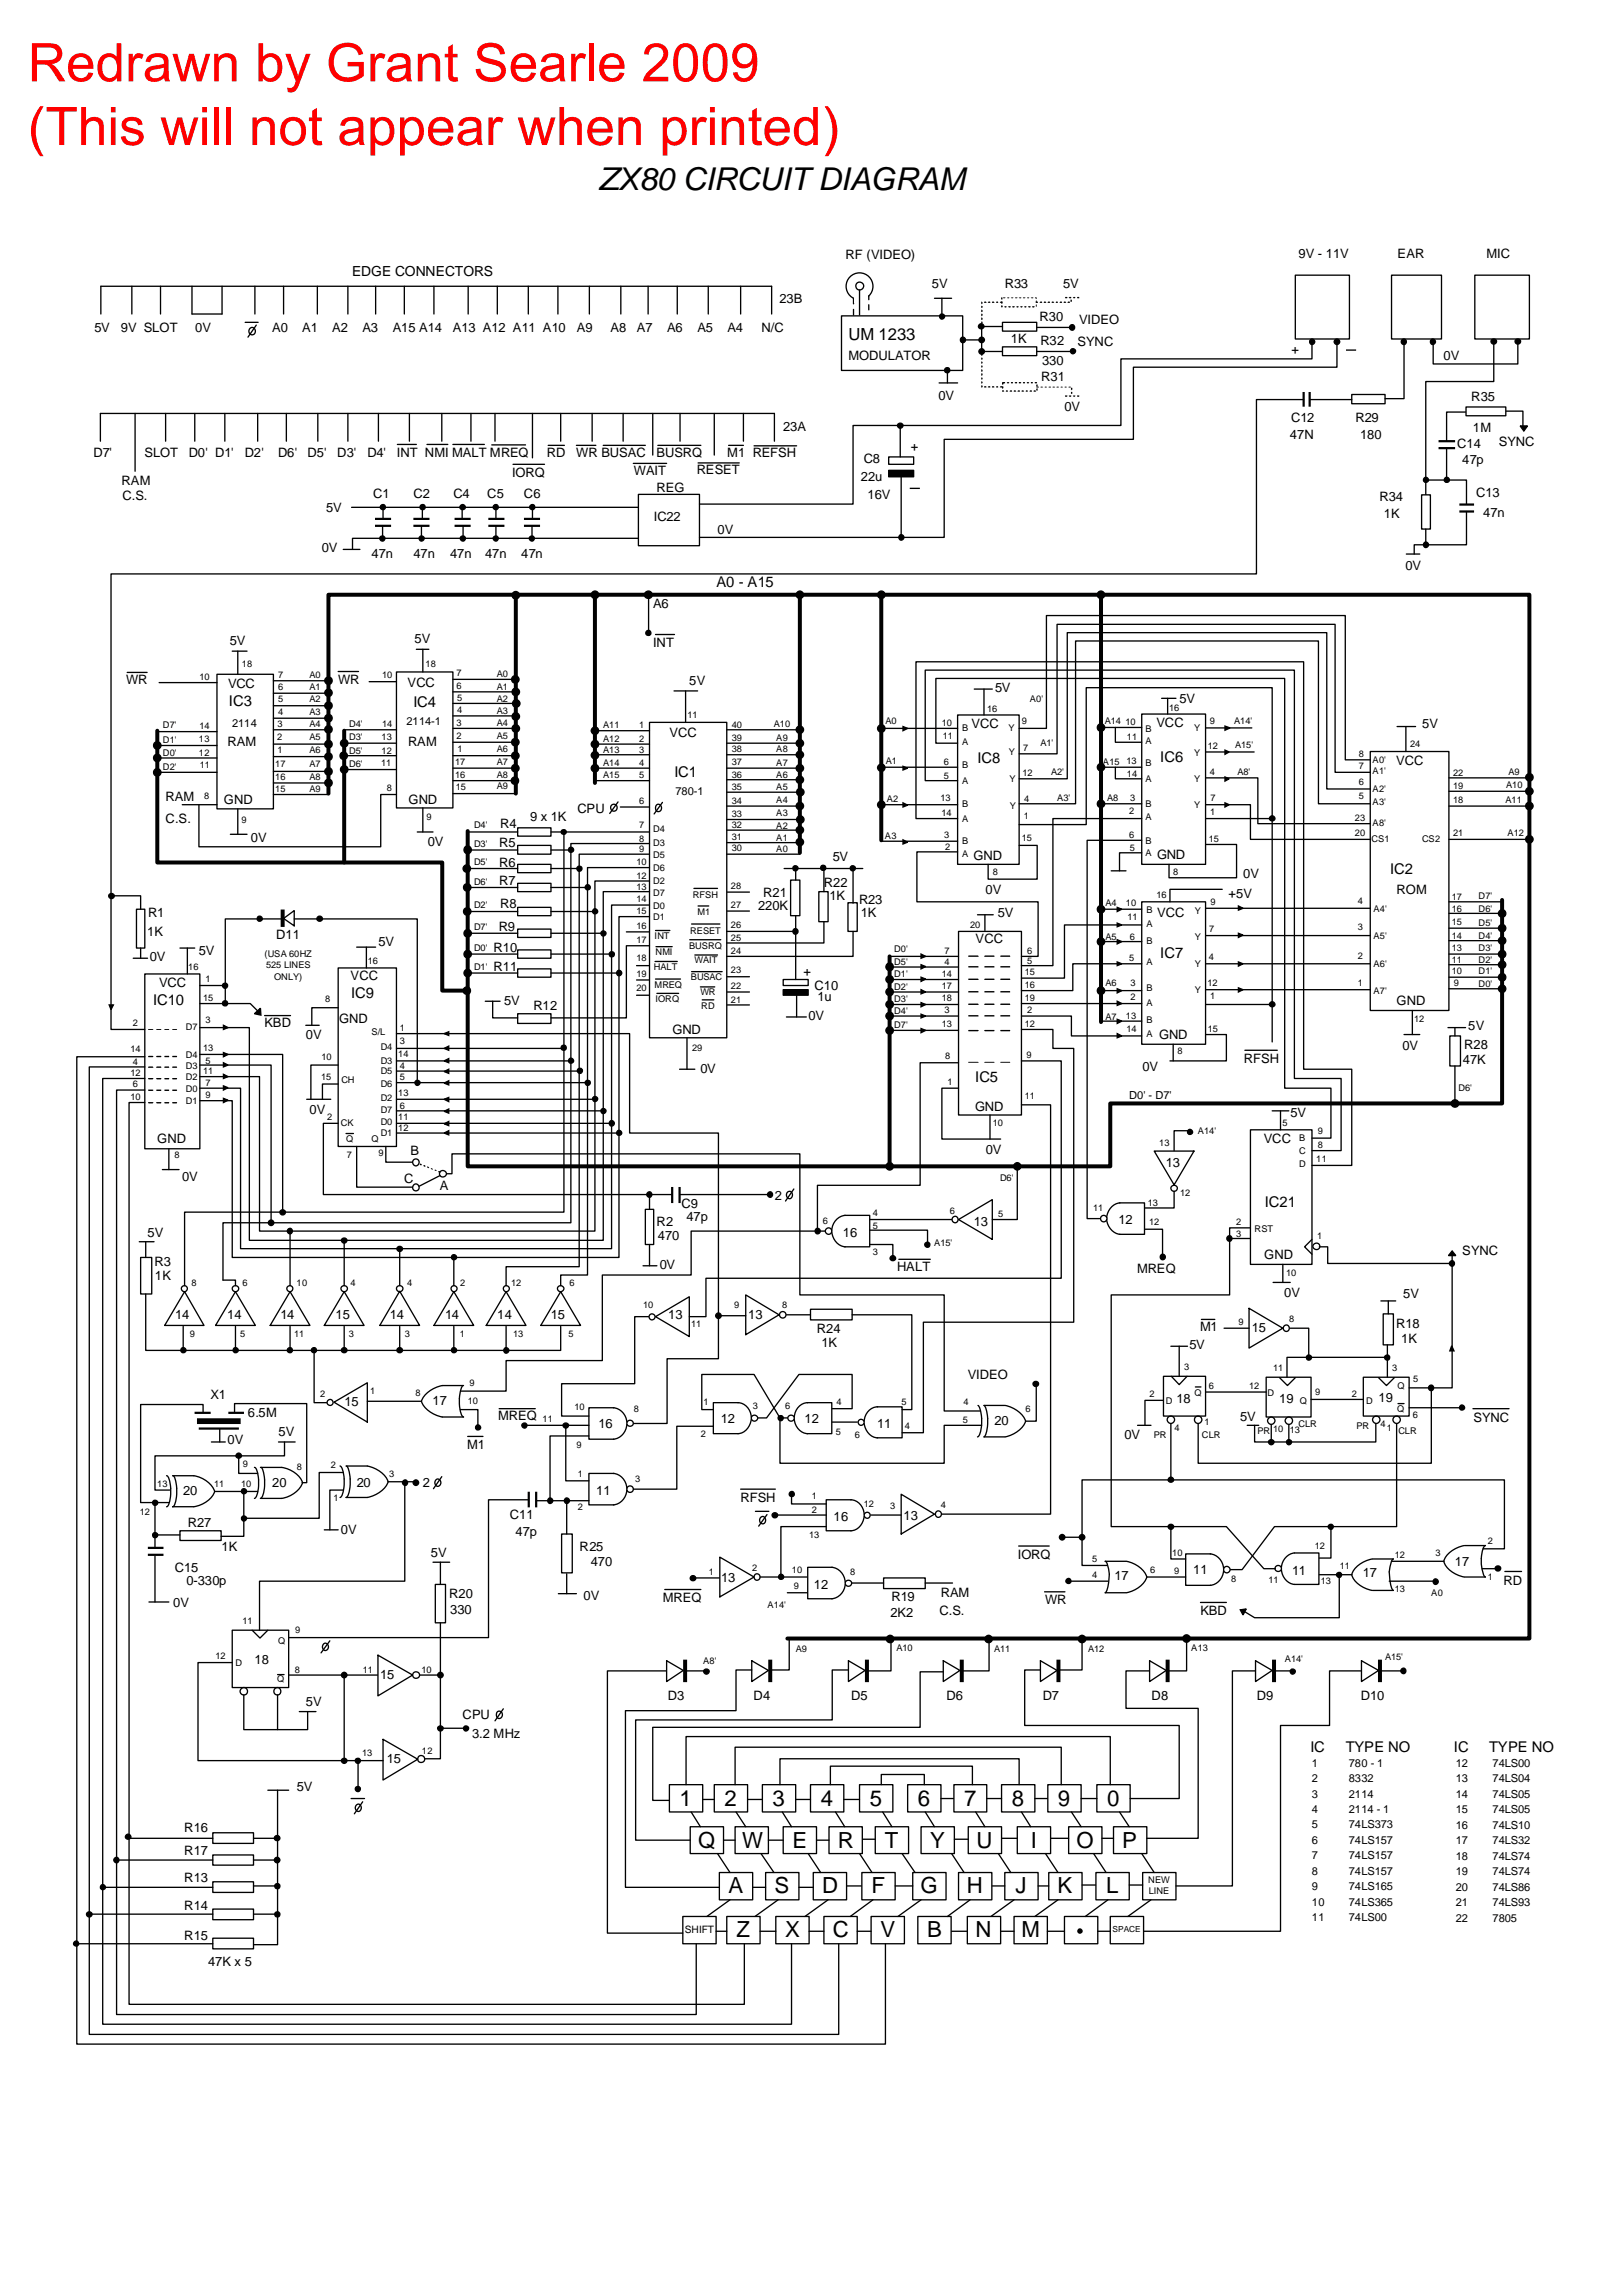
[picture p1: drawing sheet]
<svg xmlns="http://www.w3.org/2000/svg" width="297mm" height="420mm" viewBox="0 0 297 420" stroke-linecap="round" stroke-linejoin="round" font-family="sans-serif">
<defs><g id="words">
<g font-size="9.7" fill="#f00">
<text x="5.1" y="14.9">Redrawn by Grant Searle 2009</text>
<text x="5.1" y="26.5">(This will not appear when printed)</text>
</g>
<text font-size="5.8" x="109.6" y="34.7">ZX80 CIRCUIT DIAGRAM</text>
<g font-size="4.1">
<text x="124.4" y="330.6">1</text>
<text x="132.6" y="330.6">2</text>
<text x="141.4" y="330.6">3</text>
<text x="150.2" y="330.6">4</text>
<text x="159.2" y="330.6">5</text>
<text x="168" y="330.6">6</text>
<text x="176.4" y="330.6">7</text>
<text x="185.2" y="330.6">8</text>
<text x="193.6" y="330.6">9</text>
<text x="202.6" y="330.6">0</text>
<text x="127.8" y="338.2">Q</text>
<text x="135.8" y="338.2">W</text>
<text x="145" y="338.2">E</text>
<text x="153.3" y="338.2">R</text>
<text x="162" y="338.2">T</text>
<text x="170.3" y="338.2">Y</text>
<text x="178.7" y="338.2">U</text>
<text x="188.6" y="338.2">I</text>
<text x="197" y="338.2">O</text>
<text x="205.4" y="338.2">P</text>
<text x="133.3" y="346.6">A</text>
<text x="141.7" y="346.6">S</text>
<text x="150.5" y="346.6">D</text>
<text x="159.5" y="346.6">F</text>
<text x="168.5" y="346.6">G</text>
<text x="177" y="346.6">H</text>
<text x="185.8" y="346.6">J</text>
<text x="193.5" y="346.6">K</text>
<text x="202.4" y="346.6">L</text>
<text x="134.8" y="354.7">Z</text>
<text x="143.7" y="354.7">X</text>
<text x="152.4" y="354.7">C</text>
<text x="161.1" y="354.7">V</text>
<text x="169.7" y="354.7">B</text>
<text x="178.6" y="354.7">N</text>
<text x="186.9" y="354.7">M</text>
</g>
<text font-size="3" x="155.3" y="62.2">UM 1233</text>
<g font-size="2.7">
<text x="131.1" y="107.5">A0 - A15</text>
<text x="41.9" y="129.2">IC3</text>
<text x="75.7" y="129.5">IC4</text>
<text x="123.4" y="142.3">IC1</text>
<text x="178.9" y="139.7">IC8</text>
<text x="212.3" y="139.5">IC6</text>
<text x="254.4" y="160">IC2</text>
<text x="212.3" y="175.4">IC7</text>
<text x="28" y="184.1">IC10</text>
<text x="64.3" y="182.7">IC9</text>
<text x="178.5" y="198">IC5</text>
<text x="231.5" y="221">IC21</text>
<text x="239.9" y="320.7">IC</text>
<text x="246.3" y="320.7">TYPE NO</text>
<text x="266.1" y="320.7">IC</text>
<text x="272.5" y="320.7">TYPE NO</text>
</g>
<text font-size="2.5" x="64.4" y="50.5">EDGE CONNECTORS</text>
<g font-size="2.4">
<text x="154.8" y="47.3">RF (VIDEO)</text>
<text x="237.7" y="47.2">9V - 11V</text>
<text x="255.8" y="47.2">EAR</text>
<text x="272" y="47.2">MIC</text>
<text x="170.5" y="52.7">5V</text>
<text x="183.9" y="52.7">R33</text>
<text x="194.6" y="52.7">5V</text>
<text x="142.7" y="55.5">23B</text>
<text x="190.2" y="58.8">R30</text>
<text x="197.5" y="59.3">VIDEO</text>
<text x="17.3" y="60.7">5V</text>
<text x="22.1" y="60.7">9V SLOT</text>
<text x="35.7" y="60.7">0V</text>
<text x="49.8" y="60.7">A0</text>
<text x="55.3" y="60.7">A1</text>
<text x="60.8" y="60.7">A2</text>
<text x="66.4" y="60.7">A3</text>
<text x="71.9" y="60.7">A15 A14</text>
<text x="82.9" y="60.7">A13 A12 A11 A10</text>
<text x="105.5" y="60.7">A9</text>
<text x="111.7" y="60.7">A8</text>
<text x="116.5" y="60.7">A7</text>
<text x="122.1" y="60.7">A6</text>
<text x="127.6" y="60.7">A5</text>
<text x="133.1" y="60.7">A4</text>
<text x="139.4" y="60.7">N/C</text>
<text x="155.3" y="65.9">MODULATOR</text>
<text x="185" y="62.7">1K</text>
<text x="190.4" y="63.2">R32</text>
<text x="197.2" y="63.3">SYNC</text>
<text x="236.4" y="64.8">+</text>
<text x="264.2" y="65.9">0V</text>
<text x="190.6" y="69.7">R31</text>
<text x="190.8" y="66.8">330</text>
<text x="171.8" y="73.2">0V</text>
<text x="194.8" y="75.3">0V</text>
<text x="236.3" y="77.3">C12</text>
<text x="248.1" y="77.3">R29</text>
<text x="269.2" y="73.5">R35</text>
<text x="17.1" y="83.7">D7'</text>
<text x="26.4" y="83.7">SLOT</text>
<text x="34.5" y="83.7">D0' D1'</text>
<text x="44.8" y="83.7">D2'</text>
<text x="50.9" y="83.7">D6'</text>
<text x="56.3" y="83.7">D5'</text>
<text x="61.7" y="83.7">D3'</text>
<text x="67.2" y="83.7">D4'</text>
<text x="72.7" y="83.7">INT NMI MALT MREQ</text>
<text x="100.1" y="83.7">RD</text>
<text x="105.4" y="83.7">WR BUSAC</text>
<text x="120.1" y="83.7">BUSRQ</text>
<text x="133.1" y="83.7">M1 REFSH</text>
<text x="143.3" y="78.8">23A</text>
<text x="166.7" y="82.6">+</text>
<text x="236" y="80.3">47N</text>
<text x="248.9" y="80.4">180</text>
<text x="266.7" y="82">C14</text>
<text x="269.6" y="79.1">1M</text>
<text x="274.3" y="81.7">SYNC</text>
<text x="22.3" y="88.7">RAM</text>
<text x="93.7" y="87.3">IORQ</text>
<text x="116" y="87">WAIT</text>
<text x="120.1" y="90">REG</text>
<text x="127.5" y="86.9">RESET</text>
<text x="157.6" y="88">22u</text>
<text x="158.1" y="84.8">C8</text>
<text x="267.6" y="85">47p</text>
<text x="22.4" y="91.6">C.S.</text>
<text x="59.7" y="93.8">5V</text>
<text x="68.3" y="91.2">C1</text>
<text x="75.7" y="91.1">C2</text>
<text x="83" y="91.1">C4</text>
<text x="89.2" y="91.1">C5</text>
<text x="95.8" y="91.1">C6</text>
<text x="119.6" y="95.3">IC22</text>
<text x="158.7" y="91.4">16V</text>
<text x="252.5" y="91.8">R34</text>
<text x="253.2" y="94.8">1K</text>
<text x="270.2" y="91">C13</text>
<text x="271.4" y="94.7">47n</text>
<text x="58.9" y="101">0V</text>
<text x="131.3" y="97.7">0V</text>
<text x="68" y="102.1">47n</text>
<text x="75.7" y="102.1">47n</text>
<text x="82.4" y="102.1">47n</text>
<text x="88.8" y="102.1">47n</text>
<text x="95.4" y="102.1">47n</text>
<text x="257.2" y="104.4">0V</text>
<text x="119.5" y="111.3">A6</text>
<text x="42.1" y="118.1">5V</text>
<text x="75.9" y="117.7">5V</text>
<text x="119.5" y="118.5">INT</text>
<text x="23.1" y="125.2">WR</text>
<text x="41.7" y="125.9">VCC</text>
<text x="61.9" y="125.3">WR</text>
<text x="74.6" y="125.7">VCC</text>
<text x="126.1" y="125.5">5V</text>
<text x="182.1" y="126.7">5V</text>
<text x="215.9" y="128.7">5V</text>
<text x="41.7" y="136.6">RAM</text>
<text x="74.7" y="136.6">RAM</text>
<text x="122.5" y="134.9">VCC</text>
<text x="177.8" y="133.3">VCC</text>
<text x="211.7" y="133.1">VCC</text>
<text x="260.3" y="133.3">5V</text>
<text x="255.5" y="140.1">VCC</text>
<text x="30.3" y="146.7">RAM</text>
<text x="41" y="147.2">GND</text>
<text x="74.8" y="147.2">GND</text>
<text x="105.7" y="148.8">CPU</text>
<text x="30.3" y="150.7">C.S.</text>
<text x="45.9" y="154.2">0V</text>
<text x="78.3" y="154.9">0V</text>
<text x="91.4" y="155">R5</text>
<text x="91.5" y="151.6">R4</text>
<text x="97" y="150.3">9 x 1K</text>
<text x="91.4" y="158.7">R6</text>
<text x="152.4" y="157.6">5V</text>
<text x="178.1" y="157.5">GND</text>
<text x="211.8" y="157.3">GND</text>
<text x="227.5" y="160.7">0V</text>
<text x="27.1" y="167.8">R1</text>
<text x="91.4" y="162.1">R7</text>
<text x="91.5" y="166.3">R8</text>
<text x="138.8" y="166.5">220K</text>
<text x="139.7" y="164.3">R21</text>
<text x="150.8" y="162.5">R22</text>
<text x="151.8" y="164.8">1K</text>
<text x="157.2" y="165.4">R23</text>
<text x="157.6" y="167.8">1K</text>
<text x="180.3" y="163.7">0V</text>
<text x="182.6" y="167.8">5V</text>
<text x="211.8" y="167.9">VCC</text>
<text x="224.9" y="164.3">+5V</text>
<text x="255.6" y="163.7">ROM</text>
<text x="26.9" y="171.4">1K</text>
<text x="50.5" y="172">D11</text>
<text x="69.3" y="173.2">5V</text>
<text x="91.3" y="170.4">R9</text>
<text x="178.6" y="172.6">VCC</text>
<text x="27.4" y="176">0V</text>
<text x="36.4" y="174.7">5V</text>
<text x="64.2" y="179.5">VCC</text>
<text x="90.3" y="174.3">R10</text>
<text x="90.3" y="177.7">R11</text>
<text x="147.1" y="178.6">+</text>
<text x="29.1" y="180.8">VCC</text>
<text x="92.3" y="184">5V</text>
<text x="97.6" y="184.9">R12</text>
<text x="149.1" y="181.2">C10</text>
<text x="149.6" y="183.3">1u</text>
<text x="255.6" y="184.1">GND</text>
<text x="48.4" y="188">KBD</text>
<text x="56" y="190.2">0V</text>
<text x="62.1" y="187.3">GND</text>
<text x="123.1" y="189.2">GND</text>
<text x="148" y="186.8">0V</text>
<text x="212.2" y="190.2">GND</text>
<text x="268.7" y="188.5">5V</text>
<text x="128.2" y="196.4">0V</text>
<text x="209.1" y="196.1">0V</text>
<text x="227.7" y="194.6">RFSH</text>
<text x="256.7" y="192.2">0V</text>
<text x="267.7" y="194.7">47K</text>
<text x="268" y="192.1">R28</text>
<text x="56.6" y="204">0V</text>
<text x="178.5" y="203.5">GND</text>
<text x="28.8" y="209.3">GND</text>
<text x="231.3" y="209.3">VCC</text>
<text x="236.2" y="204.6">5V</text>
<text x="75.1" y="211.4">B</text>
<text x="180.4" y="211.2">0V</text>
<text x="213.4" y="213.6">13</text>
<text x="33.4" y="216.2">0V</text>
<text x="74" y="216.7">C</text>
<text x="80.5" y="217.8">A</text>
<text x="124.7" y="221.2">C9</text>
<text x="141.8" y="219.6">2</text>
<text x="27" y="226.4">5V</text>
<text x="120.1" y="224.4">R2</text>
<text x="120.4" y="227.1">470</text>
<text x="125.6" y="223.5">47p</text>
<text x="154.3" y="226.5">16</text>
<text x="178.2" y="224.4">13</text>
<text x="204.7" y="224.1">12</text>
<text x="28.3" y="231.8">R3</text>
<text x="120.7" y="232.2">0V</text>
<text x="164.2" y="232.7">HALT</text>
<text x="208.1" y="233.1">MREQ</text>
<text x="231.4" y="230.5">GND</text>
<text x="267.6" y="229.8">SYNC</text>
<text x="28.4" y="234.4">1K</text>
<text x="235" y="237.5">0V</text>
<text x="256.8" y="237.7">5V</text>
<text x="32.1" y="241.6">14</text>
<text x="41.6" y="241.6">14</text>
<text x="51.3" y="241.6">14</text>
<text x="61.4" y="241.6">15</text>
<text x="71.4" y="241.6">14</text>
<text x="81.4" y="241.6">14</text>
<text x="91" y="241.5">14</text>
<text x="100.8" y="241.6">15</text>
<text x="122.3" y="241.6">13</text>
<text x="136.9" y="241.6">13</text>
<text x="149.5" y="244">R24</text>
<text x="219.6" y="243.8">M1</text>
<text x="229.1" y="243.8">15</text>
<text x="255.5" y="243.2">R18</text>
<text x="256.5" y="245.8">1K</text>
<text x="150.4" y="246.5">1K</text>
<text x="217.7" y="247">5V</text>
<text x="38.5" y="256.1">X1</text>
<text x="63.1" y="257.4">15</text>
<text x="79.2" y="257.3">17</text>
<text x="177.1" y="252.5">VIDEO</text>
<text x="215.3" y="256.8">18</text>
<text x="234.1" y="256.8">19</text>
<text x="252.3" y="256.7">19</text>
<text x="45.4" y="259.4">6.5M</text>
<text x="51" y="263">5V</text>
<text x="91.2" y="260">MREQ</text>
<text x="109.6" y="261.4">16</text>
<text x="131.9" y="260.6">12</text>
<text x="147.2" y="260.6">12</text>
<text x="160.5" y="261.4">11</text>
<text x="182" y="260.9">20</text>
<text x="205.8" y="263.5">0V</text>
<text x="227" y="260.1">5V</text>
<text x="269.7" y="260.3">SYNC</text>
<text x="41.7" y="264.4">0V</text>
<text x="85.5" y="265.3">M1</text>
<text x="33.5" y="273.7">20</text>
<text x="49.8" y="272.2">20</text>
<text x="65.3" y="272.2">20</text>
<text x="77.4" y="272.3">2</text>
<text x="109.1" y="273.6">11</text>
<text x="135.6" y="274.9">RFSH</text>
<text x="34.4" y="279.6">R27</text>
<text x="62.4" y="280.8">0V</text>
<text x="93.3" y="278.1">C11</text>
<text x="94.3" y="281.3">47p</text>
<text x="152.6" y="278.5">16</text>
<text x="165.4" y="278.2">13</text>
<text x="32" y="287.8">C15</text>
<text x="40.6" y="283.9">1K</text>
<text x="78.8" y="285">5V</text>
<text x="106.1" y="283.9">R25</text>
<text x="108.1" y="286.7">470</text>
<text x="186.3" y="285.4">IORQ</text>
<text x="266.3" y="286.7">17</text>
<text x="34.1" y="290.2">0-330p</text>
<text x="82.2" y="292.5">R20</text>
<text x="106.8" y="292.9">0V</text>
<text x="121.3" y="293.2">MREQ</text>
<text x="132" y="289.6">13</text>
<text x="148.9" y="290.8">12</text>
<text x="163.2" y="293">R19</text>
<text x="172.2" y="292.4">RAM</text>
<text x="191.3" y="293.7">WR</text>
<text x="204" y="289.3">17</text>
<text x="218.3" y="288.1">11</text>
<text x="236.5" y="288.3">11</text>
<text x="249.4" y="288.8">17</text>
<text x="275.2" y="290.2">RD</text>
<text x="31.7" y="294.2">0V</text>
<text x="82.4" y="295.6">330</text>
<text x="163" y="296.1">2K2</text>
<text x="172" y="295.7">C.S.</text>
<text x="219.7" y="295.7">KBD</text>
<text x="46.6" y="304.5">18</text>
<text x="69.6" y="307.4">15</text>
<text x="122.3" y="311.3">D3</text>
<text x="137.9" y="311.3">D4</text>
<text x="155.8" y="311.3">D5</text>
<text x="173.2" y="311.3">D6</text>
<text x="190.8" y="311.3">D7</text>
<text x="210.7" y="311.3">D8</text>
<text x="230" y="311.3">D9</text>
<text x="249.1" y="311.3">D10</text>
<text x="56" y="312.3">5V</text>
<text x="84.7" y="314.8">CPU</text>
<text x="70.8" y="322.7">15</text>
<text x="86.4" y="318.2">3.2 MHz</text>
<text x="54.4" y="327.8">5V</text>
<text x="33.7" y="335.5">R16</text>
<text x="33.7" y="339.6">R17</text>
<text x="33.7" y="344.5">R13</text>
<text x="33.7" y="349.7">R14</text>
<text x="33.7" y="355.2">R15</text>
<text x="38.1" y="359.9">47K x 5</text>
</g>
<g font-size="2">
<text x="42.5" y="133.1">2114</text>
<text x="74.4" y="132.8">2114-1</text>
<text x="123.6" y="145.5">780-1</text>
<text x="206.7" y="201.3">D0' - D7'</text>
<text x="240.1" y="323.4">1</text>
<text x="246.9" y="323.4">780 - 1</text>
<text x="266.4" y="323.4">12</text>
<text x="273.1" y="323.4">74LS00</text>
<text x="240.1" y="326.2">2</text>
<text x="240.1" y="329.1">3</text>
<text x="246.9" y="326.2">8332</text>
<text x="246.9" y="329.1">2114</text>
<text x="266.4" y="326.3">13</text>
<text x="266.4" y="329.1">14</text>
<text x="273.1" y="326.3">74LS04</text>
<text x="273.1" y="329.1">74LS05</text>
<text x="240.1" y="331.9">4</text>
<text x="240.1" y="334.7">5</text>
<text x="246.9" y="331.9">2114 - 1</text>
<text x="246.9" y="334.7">74LS373</text>
<text x="266.4" y="332">15</text>
<text x="266.4" y="334.8">16</text>
<text x="273.1" y="332">74LS05</text>
<text x="273.1" y="334.8">74LS10</text>
<text x="240.1" y="337.6">6</text>
<text x="240.1" y="340.4">7</text>
<text x="246.9" y="337.6">74LS157</text>
<text x="246.9" y="340.4">74LS157</text>
<text x="266.4" y="337.7">17</text>
<text x="266.4" y="340.4">18</text>
<text x="273.1" y="337.7">74LS32</text>
<text x="273.1" y="340.4">74LS74</text>
<text x="240.1" y="343.2">8</text>
<text x="240.1" y="346">9</text>
<text x="246.9" y="343.2">74LS157</text>
<text x="246.9" y="346">74LS165</text>
<text x="266.4" y="343.3">19</text>
<text x="266.4" y="346.1">20</text>
<text x="273.1" y="343.3">74LS74</text>
<text x="273.1" y="346.1">74LS86</text>
<text x="240.1" y="348.9">10</text>
<text x="240.1" y="351.7">11</text>
<text x="246.9" y="348.9">74LS365</text>
<text x="246.9" y="351.7">74LS00</text>
<text x="266.4" y="349">21</text>
<text x="266.4" y="351.8">22</text>
<text x="273.1" y="349">74LS93</text>
<text x="273.1" y="351.8">7805</text>
</g>
<text font-size="1.9" x="125.3" y="353.8">SHIFT</text>
<g font-size="1.7">
<text x="36.5" y="124.5">10</text>
<text x="44.3" y="122.2">18</text>
<text x="50.9" y="124">7</text>
<text x="56.6" y="124">A0</text>
<text x="69.9" y="124.1">10</text>
<text x="77.9" y="122.1">18</text>
<text x="83.6" y="123.7">7</text>
<text x="90.9" y="123.9">A0</text>
<text x="50.9" y="130.8">4</text>
<text x="50.9" y="128.5">5</text>
<text x="50.9" y="126.3">6</text>
<text x="56.6" y="126.4">A1</text>
<text x="56.6" y="128.6">A2</text>
<text x="56.6" y="130.8">A3</text>
<text x="83.6" y="126.1">6</text>
<text x="83.7" y="130.6">4</text>
<text x="83.7" y="128.4">5</text>
<text x="90.9" y="126.3">A1</text>
<text x="90.9" y="128.4">A2</text>
<text x="90.9" y="130.6">A3</text>
<text x="125.8" y="131.5">11</text>
<text x="180.7" y="130.3">16</text>
<text x="188.5" y="128.6">A0'</text>
<text x="214" y="130.2">16</text>
<text x="29.8" y="133.3">D7'</text>
<text x="29.8" y="136">D1'</text>
<text x="36.4" y="135.9">13</text>
<text x="36.5" y="133.4">14</text>
<text x="50.7" y="135.5">2</text>
<text x="50.8" y="137.8">1</text>
<text x="50.8" y="133.2">3</text>
<text x="56.6" y="133.1">A4</text>
<text x="56.6" y="135.5">A5</text>
<text x="56.6" y="137.9">A6</text>
<text x="63.9" y="133">D4'</text>
<text x="63.9" y="135.6">D3'</text>
<text x="69.8" y="135.6">13</text>
<text x="69.9" y="133">14</text>
<text x="83.6" y="135.3">2</text>
<text x="83.6" y="132.9">3</text>
<text x="83.7" y="137.8">1</text>
<text x="90.9" y="132.9">A4</text>
<text x="90.9" y="135.3">A5</text>
<text x="90.9" y="137.8">A6</text>
<text x="110.4" y="137.8">A13</text>
<text x="110.4" y="135.8">A12</text>
<text x="110.4" y="133.3">A11</text>
<text x="117" y="133.3">1</text>
<text x="117" y="135.8">2</text>
<text x="117" y="137.8">3</text>
<text x="133.9" y="137.8">38</text>
<text x="133.9" y="135.6">39</text>
<text x="133.9" y="133.4">40</text>
<text x="141.6" y="133.1">A10</text>
<text x="142.1" y="135.6">A9</text>
<text x="142.1" y="137.8">A8</text>
<text x="162.1" y="132.6">A0</text>
<text x="172.4" y="132.8">10</text>
<text x="172.6" y="135.3">11</text>
<text x="176.1" y="133.9">B</text>
<text x="176.1" y="136.4">A</text>
<text x="184.6" y="133.8">Y</text>
<text x="187" y="132.6">9</text>
<text x="187.3" y="137.4">7</text>
<text x="190.4" y="136.7">A1'</text>
<text x="202.2" y="132.6">A14</text>
<text x="206" y="132.8">10</text>
<text x="206.2" y="135.5">11</text>
<text x="209.6" y="133.9">B</text>
<text x="209.6" y="136.1">A</text>
<text x="218.5" y="133.9">Y</text>
<text x="221.1" y="137.2">12</text>
<text x="221.4" y="132.5">9</text>
<text x="225.9" y="132.5">A14'</text>
<text x="226.1" y="137">A15'</text>
<text x="258.1" y="136.8">24</text>
<text x="29.8" y="138.4">D0'</text>
<text x="29.8" y="141">D2'</text>
<text x="36.4" y="138.4">12</text>
<text x="36.6" y="140.5">11</text>
<text x="50.4" y="142.8">16</text>
<text x="50.4" y="140.5">17</text>
<text x="56.6" y="140.5">A7</text>
<text x="56.6" y="142.7">A8</text>
<text x="63.9" y="138">D5'</text>
<text x="63.9" y="140.4">D6'</text>
<text x="69.8" y="140.2">11</text>
<text x="69.8" y="138">12</text>
<text x="83.3" y="142.4">16</text>
<text x="83.3" y="140">17</text>
<text x="90.9" y="140.1">A7</text>
<text x="90.9" y="142.4">A8</text>
<text x="110.4" y="142.5">A15</text>
<text x="110.4" y="140.2">A14</text>
<text x="117" y="140.2">4</text>
<text x="117" y="142.4">5</text>
<text x="133.9" y="142.4">36</text>
<text x="133.9" y="140.1">37</text>
<text x="142.1" y="140.2">A7</text>
<text x="142.1" y="142.5">A6</text>
<text x="162.1" y="139.9">A1</text>
<text x="172.7" y="142.7">5</text>
<text x="172.7" y="140.1">6</text>
<text x="176.1" y="140.6">B</text>
<text x="176.1" y="143.6">A</text>
<text x="184.7" y="138.3">Y</text>
<text x="184.7" y="143.1">Y</text>
<text x="187.1" y="142">12</text>
<text x="192.4" y="141.9">A2'</text>
<text x="201.8" y="140">A15</text>
<text x="206.2" y="139.9">13</text>
<text x="206.2" y="142.2">14</text>
<text x="209.6" y="140.3">B</text>
<text x="209.6" y="143.2">A</text>
<text x="218.5" y="138.4">Y</text>
<text x="218.5" y="143.3">Y</text>
<text x="221.4" y="141.9">4</text>
<text x="226.5" y="141.8">A8'</text>
<text x="248.7" y="143.8">6</text>
<text x="248.7" y="140.8">7</text>
<text x="248.7" y="138.5">8</text>
<text x="251.2" y="141.7">A1'</text>
<text x="251.2" y="139.7">A0'</text>
<text x="265.9" y="142">22</text>
<text x="276.1" y="141.9">A9</text>
<text x="37.3" y="146.3">8</text>
<text x="50.4" y="144.9">15</text>
<text x="56.6" y="144.9">A9</text>
<text x="70.8" y="144.9">8</text>
<text x="83.4" y="144.6">15</text>
<text x="90.9" y="144.5">A9</text>
<text x="117" y="147.2">6</text>
<text x="133.9" y="149.5">33</text>
<text x="133.9" y="147.2">34</text>
<text x="133.9" y="144.7">35</text>
<text x="142.1" y="144.6">A5</text>
<text x="142.1" y="147">A4</text>
<text x="142.1" y="149.4">A3</text>
<text x="162.3" y="146.8">A2</text>
<text x="172.1" y="146.7">13</text>
<text x="172.3" y="149.4">14</text>
<text x="176.1" y="147.7">B</text>
<text x="184.8" y="148.1">Y</text>
<text x="187.5" y="146.8">4</text>
<text x="193.5" y="146.6">A3'</text>
<text x="202.6" y="146.6">A8</text>
<text x="206.7" y="149.1">2</text>
<text x="206.8" y="146.6">3</text>
<text x="209.6" y="147.7">B</text>
<text x="218.5" y="148">Y</text>
<text x="221.5" y="149.2">1</text>
<text x="221.6" y="146.7">7</text>
<text x="248.7" y="146.3">5</text>
<text x="251.2" y="147.4">A3'</text>
<text x="251.2" y="145">A2'</text>
<text x="265.9" y="147">18</text>
<text x="265.9" y="144.4">19</text>
<text x="275.5" y="147">A11</text>
<text x="275.7" y="144.2">A10</text>
<text x="44.2" y="150.6">9</text>
<text x="78.1" y="150.2">9</text>
<text x="86.8" y="151.6">D4'</text>
<text x="86.8" y="155">D3'</text>
<text x="117" y="151.6">7</text>
<text x="117" y="154.1">8</text>
<text x="119.5" y="152.3">D4</text>
<text x="119.5" y="154.9">D3</text>
<text x="133.9" y="155.8">30</text>
<text x="133.9" y="153.8">31</text>
<text x="133.9" y="151.6">32</text>
<text x="142.1" y="151.7">A2</text>
<text x="142.1" y="153.9">A1</text>
<text x="142.1" y="156">A0</text>
<text x="162" y="153.7">A3</text>
<text x="172.8" y="153.5">3</text>
<text x="173" y="155.6">2</text>
<text x="176.1" y="154.6">B</text>
<text x="176.1" y="150.5">A</text>
<text x="187" y="154">15</text>
<text x="187.4" y="150">1</text>
<text x="206.7" y="153.4">6</text>
<text x="206.8" y="155.8">5</text>
<text x="209.6" y="154.6">B</text>
<text x="209.6" y="150.2">A</text>
<text x="221.2" y="154.1">15</text>
<text x="248" y="150.3">23</text>
<text x="248" y="153.1">20</text>
<text x="251" y="154.2">CS1</text>
<text x="251.2" y="151.2">A8'</text>
<text x="260.3" y="154.2">CS2</text>
<text x="265.9" y="153.1">21</text>
<text x="275.9" y="153">A12</text>
<text x="86.8" y="158.4">D5'</text>
<text x="86.8" y="162">D6'</text>
<text x="116.5" y="158.4">10</text>
<text x="116.5" y="160.9">12</text>
<text x="117" y="156">9</text>
<text x="119.5" y="157.1">D5</text>
<text x="119.5" y="159.5">D6</text>
<text x="119.5" y="161.9">D2</text>
<text x="176.1" y="156.9">A</text>
<text x="181.7" y="160.3">8</text>
<text x="209.6" y="156.7">A</text>
<text x="214.7" y="160.2">8</text>
<text x="86.8" y="166.2">D2'</text>
<text x="116.5" y="162.9">13</text>
<text x="116.5" y="165.2">14</text>
<text x="116.5" y="167.4">15</text>
<text x="119.5" y="164">D7</text>
<text x="119.5" y="166.4">D0</text>
<text x="126.8" y="164.3">RFSH</text>
<text x="127.7" y="167.5">M1</text>
<text x="133.8" y="166.3">27</text>
<text x="133.8" y="162.8">28</text>
<text x="202.4" y="165.9">A4</text>
<text x="206.1" y="165.9">10</text>
<text x="209.8" y="167.1">B</text>
<text x="211.7" y="164.3">16</text>
<text x="218.7" y="167.4">Y</text>
<text x="221.6" y="165.7">9</text>
<text x="248.5" y="165.5">4</text>
<text x="251.4" y="166.9">A4'</text>
<text x="265.7" y="164.7">17</text>
<text x="265.7" y="167">16</text>
<text x="270.6" y="166.9">D6'</text>
<text x="270.6" y="164.6">D7'</text>
<text x="86.8" y="170.3">D7'</text>
<text x="116.5" y="170">16</text>
<text x="116.5" y="172.6">17</text>
<text x="119.5" y="168.4">D1</text>
<text x="119.8" y="172">INT</text>
<text x="126.2" y="173.7">BUSRQ</text>
<text x="126.3" y="170.9">RESET</text>
<text x="133.8" y="172.2">25</text>
<text x="133.8" y="169.9">26</text>
<text x="177.5" y="169.9">20</text>
<text x="202.4" y="172.1">A5</text>
<text x="206.3" y="168.5">11</text>
<text x="206.8" y="172.1">6</text>
<text x="209.8" y="172.9">B</text>
<text x="209.8" y="169.8">A</text>
<text x="218.7" y="172">Y</text>
<text x="221.3" y="170.6">7</text>
<text x="248.5" y="170.3">3</text>
<text x="251.4" y="172">A5'</text>
<text x="265.7" y="169.4">15</text>
<text x="265.7" y="172">14</text>
<text x="270.6" y="171.9">D4'</text>
<text x="270.6" y="169.5">D5'</text>
<text x="34.5" y="177.5">16</text>
<text x="37.6" y="179.8">1</text>
<text x="48.4" y="175.3">(USA 60HZ</text>
<text x="48.7" y="177.3">525 LINES</text>
<text x="50.2" y="179.3">ONLY)</text>
<text x="67.3" y="176.4">16</text>
<text x="86.8" y="177.6">D1'</text>
<text x="86.8" y="174.2">D0'</text>
<text x="116.5" y="175.9">18</text>
<text x="116.5" y="178.8">19</text>
<text x="119.6" y="177.5">HALT</text>
<text x="120" y="174.8">NMI</text>
<text x="126.4" y="179.4">BUSAC</text>
<text x="127.1" y="176.4">WAIT</text>
<text x="133.8" y="178.1">23</text>
<text x="133.8" y="174.7">24</text>
<text x="163.7" y="174.2">D0'</text>
<text x="163.7" y="176.6">D5'</text>
<text x="163.7" y="178.9">D1'</text>
<text x="172.4" y="178.9">14</text>
<text x="172.9" y="174.7">7</text>
<text x="172.9" y="176.7">4</text>
<text x="187.5" y="178.6">15</text>
<text x="188" y="176.5">5</text>
<text x="188" y="174.6">6</text>
<text x="206.7" y="175.9">5</text>
<text x="209.8" y="176.6">A</text>
<text x="218.7" y="177.1">Y</text>
<text x="221.2" y="175.7">4</text>
<text x="248.5" y="175.6">2</text>
<text x="251.4" y="177">A6'</text>
<text x="265.7" y="174.1">13</text>
<text x="265.7" y="176.3">11</text>
<text x="265.7" y="178.4">10</text>
<text x="270.6" y="178.4">D1'</text>
<text x="270.6" y="176.3">D2'</text>
<text x="270.6" y="174.2">D3'</text>
<text x="37.2" y="183.2">15</text>
<text x="59.5" y="183.5">8</text>
<text x="116.5" y="181.4">20</text>
<text x="119.8" y="180.8">MREQ</text>
<text x="120" y="183.5">IORQ</text>
<text x="128.2" y="182.2">WR</text>
<text x="128.4" y="184.7">RD</text>
<text x="133.8" y="183.6">21</text>
<text x="133.8" y="181">22</text>
<text x="163.7" y="181.2">D2'</text>
<text x="163.7" y="183.5">D3'</text>
<text x="163.7" y="185.6">D4'</text>
<text x="172.4" y="181.1">17</text>
<text x="172.4" y="183.3">18</text>
<text x="172.9" y="185.5">3</text>
<text x="187.5" y="183.2">19</text>
<text x="187.5" y="180.9">16</text>
<text x="188" y="185.5">2</text>
<text x="202.4" y="180.6">A6</text>
<text x="206.9" y="180.5">3</text>
<text x="206.9" y="183.1">2</text>
<text x="209.8" y="181.4">B</text>
<text x="209.8" y="184.2">A</text>
<text x="218.7" y="181.9">Y</text>
<text x="221" y="180.6">12</text>
<text x="221.5" y="183">1</text>
<text x="248.5" y="180.4">1</text>
<text x="251.4" y="181.9">A7'</text>
<text x="266.1" y="180.6">9</text>
<text x="270.6" y="180.7">D0'</text>
<text x="24.3" y="187.9">2</text>
<text x="34" y="188.6">D7</text>
<text x="37.6" y="187.4">3</text>
<text x="68" y="189.5">S/L</text>
<text x="73.2" y="191.2">3</text>
<text x="73.2" y="188.7">1</text>
<text x="163.7" y="188.2">D7'</text>
<text x="172.4" y="188">13</text>
<text x="187.5" y="188">12</text>
<text x="202.4" y="186.7">A7</text>
<text x="206.1" y="186.5">13</text>
<text x="206.2" y="189">14</text>
<text x="209.8" y="187.2">B</text>
<text x="209.8" y="189.8">A</text>
<text x="221.1" y="189">15</text>
<text x="258.8" y="187">12</text>
<text x="23.9" y="192.6">14</text>
<text x="23.9" y="197">12</text>
<text x="24.3" y="195">4</text>
<text x="34" y="197.7">D2</text>
<text x="34" y="195.7">D3</text>
<text x="34" y="193.6">D4</text>
<text x="37.2" y="196.7">11</text>
<text x="37.2" y="192.4">13</text>
<text x="37.6" y="194.7">5</text>
<text x="58.8" y="197.8">15</text>
<text x="58.8" y="194.1">10</text>
<text x="69.7" y="192.3">D4</text>
<text x="69.7" y="194.7">D3</text>
<text x="69.7" y="196.6">D5</text>
<text x="72.9" y="193.5">14</text>
<text x="73.2" y="195.7">4</text>
<text x="73.2" y="197.8">5</text>
<text x="126.7" y="192.4">29</text>
<text x="173" y="193.8">8</text>
<text x="187.9" y="193.7">9</text>
<text x="215.5" y="193">8</text>
<text x="23.9" y="201.4">10</text>
<text x="24.3" y="199">6</text>
<text x="34" y="202.2">D1</text>
<text x="34" y="199.9">D0</text>
<text x="37.6" y="201">9</text>
<text x="37.6" y="198.8">7</text>
<text x="62.5" y="198.3">CH</text>
<text x="69.7" y="199.1">D6</text>
<text x="69.7" y="201.5">D2</text>
<text x="69.7" y="203.7">D7</text>
<text x="72.9" y="200.7">13</text>
<text x="73.2" y="202.9">6</text>
<text x="173.4" y="198.7">1</text>
<text x="187.5" y="201.3">11</text>
<text x="267" y="199.8">D6'</text>
<text x="59.9" y="205">2</text>
<text x="62.4" y="206.2">CK</text>
<text x="63.3" y="209.1">Q</text>
<text x="68" y="209.1">Q</text>
<text x="69.7" y="205.9">D0</text>
<text x="69.7" y="208">D1</text>
<text x="72.9" y="205.1">11</text>
<text x="72.9" y="207.1">12</text>
<text x="181.7" y="206.2">10</text>
<text x="212.2" y="209.9">13</text>
<text x="219.2" y="207.5">A14'</text>
<text x="234.7" y="206.2">5</text>
<text x="237.7" y="208.9">B</text>
<text x="241.2" y="207.7">9</text>
<text x="31.9" y="212.1">8</text>
<text x="63.5" y="212">7</text>
<text x="69.3" y="211.7">9</text>
<text x="237.7" y="211.3">C</text>
<text x="237.7" y="213.7">D</text>
<text x="240.9" y="212.8">11</text>
<text x="241.2" y="210.2">8</text>
<text x="183" y="216.2">D6'</text>
<text x="200.1" y="221.7">11</text>
<text x="210.1" y="220.7">13</text>
<text x="216" y="218.9">12</text>
<text x="150.6" y="224.1">6</text>
<text x="159.8" y="225">5</text>
<text x="159.8" y="222.7">4</text>
<text x="173.8" y="222.2">6</text>
<text x="182.7" y="222.8">5</text>
<text x="210.3" y="224.3">12</text>
<text x="226.2" y="224.3">2</text>
<text x="226.2" y="226.5">3</text>
<text x="229.6" y="225.5">RST</text>
<text x="241" y="226.8">1</text>
<text x="159.8" y="229.8">3</text>
<text x="170.9" y="228.2">A15'</text>
<text x="235.4" y="233.7">10</text>
<text x="35.1" y="235.5">8</text>
<text x="44.4" y="235.5">6</text>
<text x="54.3" y="235.5">10</text>
<text x="64.2" y="235.5">4</text>
<text x="74.5" y="235.5">4</text>
<text x="84.2" y="235.5">2</text>
<text x="93.6" y="235.5">12</text>
<text x="104.2" y="235.5">6</text>
<text x="117.7" y="239.5">10</text>
<text x="134.4" y="239.5">9</text>
<text x="143.2" y="239.4">8</text>
<text x="34.7" y="244.7">9</text>
<text x="43.9" y="244.7">5</text>
<text x="53.8" y="244.7">11</text>
<text x="63.8" y="244.7">3</text>
<text x="74.1" y="244.7">3</text>
<text x="84.2" y="244.7">1</text>
<text x="93.9" y="244.7">13</text>
<text x="104.1" y="244.7">5</text>
<text x="126.5" y="242.9">11</text>
<text x="226.7" y="242.5">9</text>
<text x="236" y="242">8</text>
<text x="216.7" y="250.9">3</text>
<text x="233" y="251">11</text>
<text x="254.8" y="251">3</text>
<text x="58.6" y="255.8">2</text>
<text x="67.7" y="255.3">1</text>
<text x="76" y="255.5">8</text>
<text x="85.6" y="257">10</text>
<text x="85.9" y="253.8">9</text>
<text x="128.8" y="257.3">1</text>
<text x="137.8" y="258">3</text>
<text x="143.7" y="257.9">6</text>
<text x="153.1" y="257.3">4</text>
<text x="165" y="257.3">5</text>
<text x="176.4" y="257.3">4</text>
<text x="210.4" y="255.7">2</text>
<text x="213.4" y="257">D</text>
<text x="218.6" y="255.5">Q</text>
<text x="221.2" y="254.3">6</text>
<text x="228.6" y="254.3">12</text>
<text x="232" y="255.5">D</text>
<text x="237.9" y="257">Q</text>
<text x="240.7" y="255.4">9</text>
<text x="247.4" y="255.7">2</text>
<text x="250" y="257">D</text>
<text x="255.8" y="254.3">Q</text>
<text x="258.7" y="253">5</text>
<text x="99.3" y="260.4">11</text>
<text x="105.2" y="258.1">10</text>
<text x="116" y="258.6">8</text>
<text x="128.3" y="263.1">2</text>
<text x="153" y="262.6">5</text>
<text x="156.5" y="263.2">6</text>
<text x="165.6" y="261.5">4</text>
<text x="176.2" y="260.4">5</text>
<text x="187.7" y="258.6">6</text>
<text x="211.2" y="263.3">PR</text>
<text x="215" y="262">4</text>
<text x="220" y="263.3">CLR</text>
<text x="220.5" y="260.9">1</text>
<text x="230.1" y="262.6">PR</text>
<text x="233" y="262.1">10</text>
<text x="236.1" y="262.4">13</text>
<text x="237.7" y="261.2">CLR</text>
<text x="248.2" y="261.7">PR</text>
<text x="252.6" y="261.2">4</text>
<text x="253.8" y="262">1</text>
<text x="255.7" y="258.5">Q</text>
<text x="255.9" y="262.6">CLR</text>
<text x="258.6" y="259.7">6</text>
<text x="44.4" y="268.6">9</text>
<text x="54.4" y="269.1">8</text>
<text x="60.5" y="268.8">2</text>
<text x="105.5" y="265.1">9</text>
<text x="28.8" y="272.3">13</text>
<text x="39.2" y="272.2">11</text>
<text x="44.1" y="272.3">10</text>
<text x="61" y="274.7">1</text>
<text x="71.2" y="270.4">3</text>
<text x="105.7" y="270.3">1</text>
<text x="116.2" y="271.3">3</text>
<text x="148.6" y="274.4">1</text>
<text x="158.1" y="275.8">12</text>
<text x="25.6" y="277.4">12</text>
<text x="105.7" y="276.4">2</text>
<text x="148.1" y="281.5">13</text>
<text x="148.6" y="276.9">2</text>
<text x="162.9" y="276.3">3</text>
<text x="172.2" y="276">4</text>
<text x="137.7" y="287.7">2</text>
<text x="199.9" y="286">5</text>
<text x="214.5" y="284.9">10</text>
<text x="240.6" y="283.6">12</text>
<text x="245.2" y="287.3">11</text>
<text x="255.3" y="285.2">12</text>
<text x="262.7" y="284.9">3</text>
<text x="272.3" y="282.7">2</text>
<text x="129.7" y="288.3">1</text>
<text x="144.9" y="288">10</text>
<text x="145.3" y="290.8">9</text>
<text x="155.6" y="288.3">8</text>
<text x="199.9" y="289">4</text>
<text x="210.5" y="288">6</text>
<text x="214.9" y="288.2">9</text>
<text x="225.3" y="289.6">8</text>
<text x="232.2" y="289.7">11</text>
<text x="241.7" y="290.1">13</text>
<text x="255.3" y="291.5">13</text>
<text x="262" y="292.1">A0</text>
<text x="272.3" y="289.2">1</text>
<text x="44.4" y="297.3">11</text>
<text x="54" y="298.9">9</text>
<text x="140.5" y="294.5">A14'</text>
<text x="39.5" y="303.8">12</text>
<text x="43.1" y="305.1">D</text>
<text x="50.9" y="300.9">Q</text>
<text x="128.7" y="304.5">A8'</text>
<text x="145.6" y="302.5">A9</text>
<text x="164.1" y="302.3">A10</text>
<text x="181.9" y="302.4">A11</text>
<text x="199.1" y="302.5">A12</text>
<text x="218" y="302.2">A13</text>
<text x="235.1" y="304.3">A14'</text>
<text x="253.5" y="304">A15'</text>
<text x="50.7" y="307.9">Q</text>
<text x="53.9" y="306.2">8</text>
<text x="66.4" y="306.3">11</text>
<text x="77.1" y="306.2">10</text>
<text x="66.3" y="321.4">13</text>
<text x="77.2" y="321.1">12</text>
<text x="210.1" y="344.8">NEW</text>
<text x="210.2" y="346.8">LINE</text>
</g>
<text font-size="1.5" x="203.6" y="353.7">SPACE</text>
</g></defs>
<g fill="none" stroke="#010101" stroke-width=".24">
<path d="M154 57.8h22.2v10h-22.2zM183.5 59h6.2v1.6h-6.2zM237.1 50.4h9.9v11.7h-9.9zM254.7 50.4h9.1v11.7h-9.1zM269.9 50.4h10v11.7h-10zM18.4 75.7h123.3M183.5 63.5h6.2v1.6h-6.2zM247.4 72.2h6.1v1.7h-6.1zM268.3 74.5h7.3v1.6h-7.3zM116.8 90.5h11.2v9.4h-11.2zM260.2 90.6h1.6v6.3h-1.6zM39.7 123.4h10.3v24.7h-10.3z"/>
<path d="M72.6 123h10.3v24.9h-10.3zM118.9 132.2h14.1v57.8h-14.1zM123.4 126.5h4.3M125.5 126.5v5.7M220.6 137.7h8.9M220.6 133.3h8.5M255.7 133h3.4M257.3 133v4.6M114.6 170.6h4.2M116.5 176.8h2.3M116.5 179.4h2.3M133.1 178.8h4.1"/>
<path d="M133.1 166.8h4.1M133.1 163.3h4.1M143.3 179.3h4.6v1.1h-4.6zM178.9 167.5h2.9M180.3 167.5v2.8M116.5 182.2h2.3M124.4 195.7h2.8M125.7 190v5.7M133.1 184h4.1M133.1 181.6h4.1M54.8 313.4h3M70.1 318.4l6.4 3.7-6.4 3.8z"/>
<path d="M249.2 304l3.1 1.8-3.1 2zM38.9 335.5h7.5v2h-7.5zM122.5 326.7h6.1v5h-6.1z"/>
<circle cx="240.9" cy="228.2" r=".63"/>
<circle cx="77.1" cy="322" r=".65"/>
</g>
<path d="M252.6 304.2v3.4" fill="none" stroke="#010101" stroke-width=".73"/>
<path d="M143.3 181.2h4.6v1h-4.6z" fill="#010101"/>
<path d="M162.6 83.7h4.6v1.3h-4.6zM51.9 168.1l1.9-1.4v2.8zM143.3 181.2h4.6v1h-4.6z" fill="none" stroke="#010101" stroke-width=".24"/>
<path d="M51.7 166.9v2.4" fill="none" stroke="#010101" stroke-width=".73"/>
<path d="M238.6 72v2.3M239.7 72v2.3" fill="none" stroke="#010101" stroke-width=".4"/>
<path d="M162.6 86.1h4.6v1.2h-4.6z" fill="#010101"/>
<g fill="none" stroke="#010101" stroke-width=".24">
<path d="M162.6 86.1h4.6v1.2h-4.6zM80.5 215.2l-3.8 2"/>
<circle cx="76.1" cy="217.4" r=".63"/>
<circle cx="76.1" cy="212.8" r=".61"/>
<circle cx="81" cy="214.9" r=".61"/>
</g>
<g fill="none" stroke="#010101" stroke-width=".4">
<path d="M68.8 95h2.6M68.8 96.3h2.6M75.9 95h2.5M75.9 96.3h2.5M83.4 95h2.5M83.4 96.3h2.5M89.6 95h2.5M89.6 96.3h2.5M96.1 95h2.5M96.1 96.3h2.5M263.5 80.8h2.6M263.5 82h2.6"/>
<path d="M267.3 92.4h2.3M267.3 93.6h2.3M123 217.5v2.5M124.4 217.5v2.5"/>
</g>
<path d="M80.2 214.5l.1-.1 .3 .1-.2 .2zM79.5 214.2l.2-.1 .2 .3zM78.8 213.9l.4 .1v.1l-.3-.1zM78.1 213.6l.2-.1 .3 .3-.2 .1zM77.5 213.4l.1-.1 .3 .2-.2 .1zM76.8 213.1l.2-.1 .2 .3-.2 .1z" fill="#010101"/>
<g fill="none" stroke="#010101" stroke-width=".24">
<path d="M64.3 92.9h52.5M70 96.3v2.3M70.1 92.9v2.1M77.1 96.3v2.3M84.8 96.3v2.3M90.8 92.9v2.1M90.8 96.3v2.3M97.4 96.3v2.3M97.5 92.9v2.1M116.8 98.6h-52.3v2M260.9 96.9v2.8M62.8 100.6h3.1"/>
<path d="M257.4 101.4h2.4"/>
</g>
<path d="M81.3 189.2l.8-.3v.7z" fill="#010101"/>
<path d="M81.3 189.2l.8-.3v.7z" fill="none" stroke="#010101" stroke-width=".24"/>
<path d="M81.3 191.9l.8-.4v.8z" fill="#010101"/>
<path d="M81.3 191.9l.8-.4v.8z" fill="none" stroke="#010101" stroke-width=".24"/>
<path d="M81.3 194.2l.8-.4v.8z" fill="#010101"/>
<path d="M81.3 194.2l.8-.4v.8z" fill="none" stroke="#010101" stroke-width=".24"/>
<path d="M81.3 196.2l.8-.5v.8z" fill="#010101"/>
<path d="M81.3 196.2l.8-.5v.8z" fill="none" stroke="#010101" stroke-width=".24"/>
<path d="M81.3 198.3l.8-.4v.7z" fill="#010101"/>
<path d="M81.3 198.3l.8-.4v.7z" fill="none" stroke="#010101" stroke-width=".24"/>
<path d="M81.3 201.3l.8-.4v.8z" fill="#010101"/>
<path d="M81.3 201.3l.8-.4v.8z" fill="none" stroke="#010101" stroke-width=".24"/>
<path d="M81.3 203.5l.8-.5v.8z" fill="#010101"/>
<path d="M81.3 203.5l.8-.5v.8z" fill="none" stroke="#010101" stroke-width=".24"/>
<path d="M81.3 205.7l.8-.4v.8z" fill="#010101"/>
<path d="M81.3 205.7l.8-.4v.8z" fill="none" stroke="#010101" stroke-width=".24"/>
<path d="M81.3 207.4l.8-.4v.8z" fill="#010101"/>
<path d="M81.3 207.4l.8-.4v.8z" fill="none" stroke="#010101" stroke-width=".24"/>
<path d="M20 184h.7l-.4 .8z" fill="#010101"/>
<path d="M20 184h.7l-.4 .8z" fill="none" stroke="#010101" stroke-width=".24"/>
<path d="M165.3 147l.8 .4-.8 .3z" fill="#010101"/>
<path d="M165.3 147l.8 .4-.8 .3z" fill="none" stroke="#010101" stroke-width=".24"/>
<path d="M165.3 140.3l.8 .3-.8 .4z" fill="#010101"/>
<path d="M165.3 140.3l.8 .3-.8 .4z" fill="none" stroke="#010101" stroke-width=".24"/>
<path d="M165.3 133l.8 .4-.8 .4z" fill="#010101"/>
<path d="M165.3 133l.8 .4-.8 .4z" fill="none" stroke="#010101" stroke-width=".24"/>
<path d="M165.3 153.8l.8 .4-.8 .3z" fill="#010101"/>
<path d="M165.3 153.8l.8 .4-.8 .3z" fill="none" stroke="#010101" stroke-width=".24"/>
<path d="M168.6 176.6l.8 .4-.8 .4z" fill="#010101"/>
<path d="M168.6 176.6l.8 .4-.8 .4z" fill="none" stroke="#010101" stroke-width=".24"/>
<path d="M168.6 174.7l.8 .4-.8 .3z" fill="#010101"/>
<path d="M168.6 174.7l.8 .4-.8 .3z" fill="none" stroke="#010101" stroke-width=".24"/>
<path d="M168.6 178.9l.8 .3-.8 .5z" fill="#010101"/>
<path d="M168.6 178.9l.8 .3-.8 .5z" fill="none" stroke="#010101" stroke-width=".24"/>
<path d="M168.6 181.2l.8 .4-.8 .3z" fill="#010101"/>
<path d="M168.6 181.2l.8 .4-.8 .3z" fill="none" stroke="#010101" stroke-width=".24"/>
<path d="M168.6 183.6l.8 .3-.8 .4z" fill="#010101"/>
<path d="M168.6 183.6l.8 .3-.8 .4z" fill="none" stroke="#010101" stroke-width=".24"/>
<path d="M168.6 185.7l.8 .3-.8 .4z" fill="#010101"/>
<path d="M168.6 185.7l.8 .3-.8 .4z" fill="none" stroke="#010101" stroke-width=".24"/>
<path d="M168.6 188.3l.8 .3-.8 .5z" fill="#010101"/>
<path d="M168.6 188.3l.8 .3-.8 .5z" fill="none" stroke="#010101" stroke-width=".24"/>
<path d="M226.7 165.9l.8 .4-.8 .3z" fill="#010101"/>
<path d="M226.7 165.9l.8 .4-.8 .3z" fill="none" stroke="#010101" stroke-width=".24"/>
<path d="M226.7 170.9l.8 .3-.8 .4z" fill="#010101"/>
<path d="M226.7 170.9l.8 .3-.8 .4z" fill="none" stroke="#010101" stroke-width=".24"/>
<path d="M226.7 176.1l.8 .3-.8 .5z" fill="#010101"/>
<path d="M226.7 176.1l.8 .3-.8 .5z" fill="none" stroke="#010101" stroke-width=".24"/>
<path d="M226.7 180.8l.8 .4-.8 .4z" fill="#010101"/>
<path d="M226.7 180.8l.8 .4-.8 .4z" fill="none" stroke="#010101" stroke-width=".24"/>
<path d="M204.5 166.1l.8 .4-.8 .4z" fill="#010101"/>
<path d="M204.5 166.1l.8 .4-.8 .4z" fill="none" stroke="#010101" stroke-width=".24"/>
<path d="M204.5 169l.8 .3-.8 .4z" fill="#010101"/>
<path d="M204.5 169l.8 .3-.8 .4z" fill="none" stroke="#010101" stroke-width=".24"/>
<path d="M204.5 172l.8 .4-.8 .4z" fill="#010101"/>
<path d="M204.5 172l.8 .4-.8 .4z" fill="none" stroke="#010101" stroke-width=".24"/>
<path d="M204.5 176.1l.8 .3-.8 .4z" fill="#010101"/>
<path d="M204.5 176.1l.8 .3-.8 .4z" fill="none" stroke="#010101" stroke-width=".24"/>
<path d="M204.5 181l.8 .4-.8 .4z" fill="#010101"/>
<path d="M204.5 181l.8 .4-.8 .4z" fill="none" stroke="#010101" stroke-width=".24"/>
<path d="M204.5 183.3l.8 .4-.8 .4z" fill="#010101"/>
<path d="M204.5 183.3l.8 .4-.8 .4z" fill="none" stroke="#010101" stroke-width=".24"/>
<path d="M204.5 186.6l.8 .3-.8 .5z" fill="#010101"/>
<path d="M204.5 186.6l.8 .3-.8 .5z" fill="none" stroke="#010101" stroke-width=".24"/>
<path d="M204.5 189.2l.8 .5-.8 .3z" fill="#010101"/>
<path d="M204.5 189.2l.8 .5-.8 .3z" fill="none" stroke="#010101" stroke-width=".24"/>
<path d="M224.2 132.9l.9 .4-.9 .4z" fill="#010101"/>
<path d="M224.2 132.9l.9 .4-.9 .4z" fill="none" stroke="#010101" stroke-width=".24"/>
<path d="M224.2 137.3l.8 .4-.8 .4z" fill="#010101"/>
<path d="M224.2 137.3l.8 .4-.8 .4z" fill="none" stroke="#010101" stroke-width=".24"/>
<path d="M224.2 142.2l.8 .4-.8 .4z" fill="#010101"/>
<path d="M224.2 142.2l.8 .4-.8 .4z" fill="none" stroke="#010101" stroke-width=".24"/>
<path d="M224.2 147l.8 .3-.8 .4z" fill="#010101"/>
<path d="M224.2 147l.8 .3-.8 .4z" fill="none" stroke="#010101" stroke-width=".24"/>
<path d="M40.9 187.7l.8 .4-.8 .4z" fill="#010101"/>
<path d="M40.9 187.7l.8 .4-.8 .4z" fill="none" stroke="#010101" stroke-width=".24"/>
<path d="M40.9 192.7l.8 .3-.8 .5z" fill="#010101"/>
<path d="M40.9 192.7l.8 .3-.8 .5z" fill="none" stroke="#010101" stroke-width=".24"/>
<path d="M40.9 194.6l.8 .4-.8 .3z" fill="#010101"/>
<path d="M40.9 194.6l.8 .4-.8 .3z" fill="none" stroke="#010101" stroke-width=".24"/>
<path d="M40.9 196.7l.8 .4-.8 .3z" fill="#010101"/>
<path d="M40.9 196.7l.8 .4-.8 .3z" fill="none" stroke="#010101" stroke-width=".24"/>
<path d="M40.9 198.8l.8 .3-.8 .5z" fill="#010101"/>
<path d="M40.9 198.8l.8 .3-.8 .5z" fill="none" stroke="#010101" stroke-width=".24"/>
<path d="M40.9 201.1l.8 .3-.8 .4z" fill="#010101"/>
<path d="M40.9 201.1l.8 .3-.8 .4z" fill="none" stroke="#010101" stroke-width=".24"/>
<circle cx="118.7" cy="115.9" r=".47" fill="#010101"/>
<circle cx="118.7" cy="115.9" r=".47" fill="none" stroke="#010101" stroke-width=".24"/>
<circle cx="146.4" cy="133.6" r=".67" fill="#010101"/>
<circle cx="146.4" cy="133.6" r=".67" fill="none" stroke="#010101" stroke-width=".24"/>
<circle cx="146.4" cy="136.1" r=".68" fill="#010101"/>
<circle cx="146.4" cy="136.1" r=".68" fill="none" stroke="#010101" stroke-width=".24"/>
<circle cx="146.4" cy="138.2" r=".67" fill="#010101"/>
<circle cx="146.4" cy="138.2" r=".67" fill="none" stroke="#010101" stroke-width=".24"/>
<circle cx="146.4" cy="140.6" r=".68" fill="#010101"/>
<circle cx="146.4" cy="140.6" r=".68" fill="none" stroke="#010101" stroke-width=".24"/>
<circle cx="146.4" cy="142.8" r=".68" fill="#010101"/>
<circle cx="146.4" cy="142.8" r=".68" fill="none" stroke="#010101" stroke-width=".24"/>
<circle cx="146.5" cy="145" r=".68" fill="#010101"/>
<circle cx="146.5" cy="145" r=".68" fill="none" stroke="#010101" stroke-width=".24"/>
<circle cx="146.4" cy="147.6" r=".67" fill="#010101"/>
<circle cx="146.4" cy="147.6" r=".67" fill="none" stroke="#010101" stroke-width=".24"/>
<path d="M145.8 150a.7 .7 0 0 0 1.4 0 .7 .7 0 0 0-1.4 0zM146.5 150v.7z" fill-rule="evenodd" fill="#010101"/>
<g fill="none" stroke="#010101" stroke-width=".24">
<path d="M146.5 150v.7z"/>
<circle cx="146.5" cy="150" r=".69"/>
</g>
<path d="M145.7 152a.7 .7 0 0 0 1.4 0 .7 .7 0 0 0-1.4 0zM146.4 151.9v.7z" fill-rule="evenodd" fill="#010101"/>
<g fill="none" stroke="#010101" stroke-width=".24">
<path d="M146.4 151.9v.7z"/>
<circle cx="146.4" cy="152" r=".67"/>
</g>
<path d="M145.7 154.2a.7 .7 0 0 0 1.4 0 .7 .7 0 0 0-1.4 0zM146.4 154.2v.6z" fill-rule="evenodd" fill="#010101"/>
<g fill="none" stroke="#010101" stroke-width=".24">
<path d="M146.4 154.2v.6z"/>
<circle cx="146.4" cy="154.2" r=".67"/>
</g>
<circle cx="108.9" cy="133.8" r=".67" fill="#010101"/>
<circle cx="108.9" cy="133.8" r=".67" fill="none" stroke="#010101" stroke-width=".24"/>
<circle cx="108.9" cy="136.2" r=".68" fill="#010101"/>
<circle cx="108.9" cy="136.2" r=".68" fill="none" stroke="#010101" stroke-width=".24"/>
<circle cx="108.9" cy="138.3" r=".67" fill="#010101"/>
<circle cx="108.9" cy="138.3" r=".67" fill="none" stroke="#010101" stroke-width=".24"/>
<circle cx="108.9" cy="140.6" r=".68" fill="#010101"/>
<circle cx="108.9" cy="140.6" r=".68" fill="none" stroke="#010101" stroke-width=".24"/>
<circle cx="94.3" cy="124.4" r=".69" fill="#010101"/>
<circle cx="94.3" cy="124.4" r=".69" fill="none" stroke="#010101" stroke-width=".24"/>
<circle cx="94.4" cy="126.7" r=".69" fill="#010101"/>
<circle cx="94.4" cy="126.7" r=".69" fill="none" stroke="#010101" stroke-width=".24"/>
<circle cx="94.5" cy="128.8" r=".69" fill="#010101"/>
<circle cx="94.5" cy="128.8" r=".69" fill="none" stroke="#010101" stroke-width=".24"/>
<circle cx="94.4" cy="131.2" r=".69" fill="#010101"/>
<circle cx="94.4" cy="131.2" r=".69" fill="none" stroke="#010101" stroke-width=".24"/>
<circle cx="94.4" cy="133.4" r=".69" fill="#010101"/>
<circle cx="94.4" cy="133.4" r=".69" fill="none" stroke="#010101" stroke-width=".24"/>
<circle cx="94.3" cy="135.9" r=".68" fill="#010101"/>
<circle cx="94.3" cy="135.9" r=".68" fill="none" stroke="#010101" stroke-width=".24"/>
<circle cx="94.3" cy="138.4" r=".69" fill="#010101"/>
<circle cx="94.3" cy="138.4" r=".69" fill="none" stroke="#010101" stroke-width=".24"/>
<circle cx="94.3" cy="140.6" r=".69" fill="#010101"/>
<circle cx="94.3" cy="140.6" r=".69" fill="none" stroke="#010101" stroke-width=".24"/>
<circle cx="94.2" cy="142.9" r=".68" fill="#010101"/>
<circle cx="94.2" cy="142.9" r=".68" fill="none" stroke="#010101" stroke-width=".24"/>
<circle cx="60.1" cy="124.6" r=".67" fill="#010101"/>
<circle cx="60.1" cy="124.6" r=".67" fill="none" stroke="#010101" stroke-width=".24"/>
<circle cx="60.1" cy="126.8" r=".67" fill="#010101"/>
<circle cx="60.1" cy="126.8" r=".67" fill="none" stroke="#010101" stroke-width=".24"/>
<circle cx="60.1" cy="129.2" r=".67" fill="#010101"/>
<circle cx="60.1" cy="129.2" r=".67" fill="none" stroke="#010101" stroke-width=".24"/>
<circle cx="60.1" cy="131.5" r=".67" fill="#010101"/>
<circle cx="60.1" cy="131.5" r=".67" fill="none" stroke="#010101" stroke-width=".24"/>
<circle cx="60.1" cy="133.5" r=".68" fill="#010101"/>
<circle cx="60.1" cy="133.5" r=".68" fill="none" stroke="#010101" stroke-width=".24"/>
<circle cx="60.1" cy="136.2" r=".68" fill="#010101"/>
<circle cx="60.1" cy="136.2" r=".68" fill="none" stroke="#010101" stroke-width=".24"/>
<circle cx="60.1" cy="138.5" r=".68" fill="#010101"/>
<circle cx="60.1" cy="138.5" r=".68" fill="none" stroke="#010101" stroke-width=".24"/>
<circle cx="60.1" cy="141.2" r=".68" fill="#010101"/>
<circle cx="60.1" cy="141.2" r=".68" fill="none" stroke="#010101" stroke-width=".24"/>
<circle cx="60.1" cy="143.3" r=".67" fill="#010101"/>
<circle cx="60.1" cy="143.3" r=".67" fill="none" stroke="#010101" stroke-width=".24"/>
<circle cx="63" cy="140.9" r=".67" fill="#010101"/>
<circle cx="63" cy="140.9" r=".67" fill="none" stroke="#010101" stroke-width=".24"/>
<circle cx="62.9" cy="138.4" r=".69" fill="#010101"/>
<circle cx="62.9" cy="138.4" r=".69" fill="none" stroke="#010101" stroke-width=".24"/>
<circle cx="63" cy="136.1" r=".68" fill="#010101"/>
<circle cx="63" cy="136.1" r=".68" fill="none" stroke="#010101" stroke-width=".24"/>
<circle cx="28.8" cy="136.5" r=".68" fill="#010101"/>
<circle cx="28.8" cy="136.5" r=".68" fill="none" stroke="#010101" stroke-width=".24"/>
<circle cx="28.8" cy="138.8" r=".68" fill="#010101"/>
<circle cx="28.8" cy="138.8" r=".68" fill="none" stroke="#010101" stroke-width=".24"/>
<circle cx="28.8" cy="141.4" r=".69" fill="#010101"/>
<circle cx="28.8" cy="141.4" r=".69" fill="none" stroke="#010101" stroke-width=".24"/>
<circle cx="103.2" cy="152.3" r=".45" fill="#010101"/>
<circle cx="103.2" cy="152.3" r=".45" fill="none" stroke="#010101" stroke-width=".24"/>
<circle cx="85.6" cy="155.6" r=".7" fill="#010101"/>
<circle cx="85.6" cy="155.6" r=".7" fill="none" stroke="#010101" stroke-width=".24"/>
<circle cx="85.4" cy="159" r=".68" fill="#010101"/>
<circle cx="85.4" cy="159" r=".68" fill="none" stroke="#010101" stroke-width=".24"/>
<circle cx="85.5" cy="162.5" r=".68" fill="#010101"/>
<circle cx="85.5" cy="162.5" r=".68" fill="none" stroke="#010101" stroke-width=".24"/>
<circle cx="85.5" cy="166.9" r=".68" fill="#010101"/>
<circle cx="85.5" cy="166.9" r=".68" fill="none" stroke="#010101" stroke-width=".24"/>
<circle cx="85.6" cy="170.9" r=".69" fill="#010101"/>
<circle cx="85.6" cy="170.9" r=".69" fill="none" stroke="#010101" stroke-width=".24"/>
<circle cx="85.6" cy="174.7" r=".69" fill="#010101"/>
<circle cx="85.6" cy="174.7" r=".69" fill="none" stroke="#010101" stroke-width=".24"/>
<circle cx="85.6" cy="178.1" r=".68" fill="#010101"/>
<circle cx="85.6" cy="178.1" r=".68" fill="none" stroke="#010101" stroke-width=".24"/>
<circle cx="85.4" cy="181.4" r=".68" fill="#010101"/>
<circle cx="85.4" cy="181.4" r=".68" fill="none" stroke="#010101" stroke-width=".24"/>
<circle cx="104.5" cy="155.6" r=".48" fill="#010101"/>
<circle cx="104.5" cy="155.6" r=".48" fill="none" stroke="#010101" stroke-width=".24"/>
<circle cx="106" cy="159" r=".48" fill="#010101"/>
<circle cx="106" cy="159" r=".48" fill="none" stroke="#010101" stroke-width=".24"/>
<circle cx="107.6" cy="162.4" r=".48" fill="#010101"/>
<circle cx="107.6" cy="162.4" r=".48" fill="none" stroke="#010101" stroke-width=".24"/>
<circle cx="108.9" cy="166.8" r=".48" fill="#010101"/>
<circle cx="108.9" cy="166.8" r=".48" fill="none" stroke="#010101" stroke-width=".24"/>
<circle cx="110.4" cy="170.9" r=".48" fill="#010101"/>
<circle cx="110.4" cy="170.9" r=".48" fill="none" stroke="#010101" stroke-width=".24"/>
<circle cx="112" cy="174.7" r=".48" fill="#010101"/>
<circle cx="112" cy="174.7" r=".48" fill="none" stroke="#010101" stroke-width=".24"/>
<circle cx="113.3" cy="178.1" r=".49" fill="#010101"/>
<circle cx="113.3" cy="178.1" r=".49" fill="none" stroke="#010101" stroke-width=".24"/>
<circle cx="103.2" cy="191.8" r=".47" fill="#010101"/>
<circle cx="103.2" cy="191.8" r=".47" fill="none" stroke="#010101" stroke-width=".24"/>
<circle cx="104.5" cy="194.2" r=".48" fill="#010101"/>
<circle cx="104.5" cy="194.2" r=".48" fill="none" stroke="#010101" stroke-width=".24"/>
<circle cx="106.1" cy="196" r=".47" fill="#010101"/>
<circle cx="106.1" cy="196" r=".47" fill="none" stroke="#010101" stroke-width=".24"/>
<circle cx="107.6" cy="198.2" r=".48" fill="#010101"/>
<circle cx="107.6" cy="198.2" r=".48" fill="none" stroke="#010101" stroke-width=".24"/>
<circle cx="108.9" cy="201.2" r=".48" fill="#010101"/>
<circle cx="108.9" cy="201.2" r=".48" fill="none" stroke="#010101" stroke-width=".24"/>
<circle cx="110.4" cy="203.4" r=".48" fill="#010101"/>
<circle cx="110.4" cy="203.4" r=".48" fill="none" stroke="#010101" stroke-width=".24"/>
<circle cx="111.9" cy="205.7" r=".49" fill="#010101"/>
<circle cx="111.9" cy="205.7" r=".49" fill="none" stroke="#010101" stroke-width=".24"/>
<circle cx="113.3" cy="207.4" r=".48" fill="#010101"/>
<circle cx="113.3" cy="207.4" r=".48" fill="none" stroke="#010101" stroke-width=".24"/>
<circle cx="41.2" cy="183.7" r=".47" fill="#010101"/>
<circle cx="41.2" cy="183.7" r=".47" fill="none" stroke="#010101" stroke-width=".24"/>
<circle cx="41.2" cy="180.5" r=".47" fill="#010101"/>
<circle cx="41.2" cy="180.5" r=".47" fill="none" stroke="#010101" stroke-width=".24"/>
<circle cx="47.5" cy="168.2" r=".48" fill="#010101"/>
<circle cx="47.5" cy="168.2" r=".48" fill="none" stroke="#010101" stroke-width=".24"/>
<circle cx="58.5" cy="168.2" r=".49" fill="#010101"/>
<circle cx="58.5" cy="168.2" r=".49" fill="none" stroke="#010101" stroke-width=".24"/>
<circle cx="20.4" cy="164" r=".49" fill="#010101"/>
<circle cx="20.4" cy="164" r=".49" fill="none" stroke="#010101" stroke-width=".24"/>
<circle cx="33.6" cy="247.2" r=".48" fill="#010101"/>
<circle cx="33.6" cy="247.2" r=".48" fill="none" stroke="#010101" stroke-width=".24"/>
<circle cx="43.1" cy="247.2" r=".48" fill="#010101"/>
<circle cx="43.1" cy="247.2" r=".48" fill="none" stroke="#010101" stroke-width=".24"/>
<circle cx="53.1" cy="247.2" r=".46" fill="#010101"/>
<circle cx="53.1" cy="247.2" r=".46" fill="none" stroke="#010101" stroke-width=".24"/>
<circle cx="57.5" cy="247.2" r=".46" fill="#010101"/>
<circle cx="57.5" cy="247.2" r=".46" fill="none" stroke="#010101" stroke-width=".24"/>
<circle cx="63" cy="247.2" r=".49" fill="#010101"/>
<circle cx="63" cy="247.2" r=".49" fill="none" stroke="#010101" stroke-width=".24"/>
<circle cx="73.2" cy="247.2" r=".49" fill="#010101"/>
<circle cx="73.2" cy="247.2" r=".49" fill="none" stroke="#010101" stroke-width=".24"/>
<circle cx="83.1" cy="247.2" r=".48" fill="#010101"/>
<circle cx="83.1" cy="247.2" r=".48" fill="none" stroke="#010101" stroke-width=".24"/>
<circle cx="92.6" cy="247.2" r=".49" fill="#010101"/>
<circle cx="92.6" cy="247.2" r=".49" fill="none" stroke="#010101" stroke-width=".24"/>
<circle cx="87.5" cy="261.3" r=".48" fill="#010101"/>
<circle cx="87.5" cy="261.3" r=".48" fill="none" stroke="#010101" stroke-width=".24"/>
<circle cx="96" cy="261" r=".45" fill="#010101"/>
<circle cx="96" cy="261" r=".45" fill="none" stroke="#010101" stroke-width=".24"/>
<circle cx="76.1" cy="271.4" r=".5" fill="#010101"/>
<circle cx="76.1" cy="271.4" r=".5" fill="none" stroke="#010101" stroke-width=".24"/>
<circle cx="74.1" cy="271.4" r=".47" fill="#010101"/>
<circle cx="74.1" cy="271.4" r=".47" fill="none" stroke="#010101" stroke-width=".24"/>
<circle cx="103.6" cy="261" r=".48" fill="#010101"/>
<circle cx="103.6" cy="261" r=".48" fill="none" stroke="#010101" stroke-width=".24"/>
<circle cx="100.7" cy="274.7" r=".49" fill="#010101"/>
<circle cx="100.7" cy="274.7" r=".49" fill="none" stroke="#010101" stroke-width=".24"/>
<circle cx="103.7" cy="274.7" r=".49" fill="#010101"/>
<circle cx="103.7" cy="274.7" r=".49" fill="none" stroke="#010101" stroke-width=".24"/>
<circle cx="63" cy="306.7" r=".5" fill="#010101"/>
<circle cx="63" cy="306.7" r=".5" fill="none" stroke="#010101" stroke-width=".24"/>
<circle cx="80.6" cy="306.7" r=".5" fill="#010101"/>
<circle cx="80.6" cy="306.7" r=".5" fill="none" stroke="#010101" stroke-width=".24"/>
<circle cx="85.3" cy="316.4" r=".48" fill="#010101"/>
<circle cx="85.3" cy="316.4" r=".48" fill="none" stroke="#010101" stroke-width=".24"/>
<circle cx="80.6" cy="316.4" r=".48" fill="#010101"/>
<circle cx="80.6" cy="316.4" r=".48" fill="none" stroke="#010101" stroke-width=".24"/>
<circle cx="65.5" cy="322.4" r=".47" fill="#010101"/>
<circle cx="65.5" cy="322.4" r=".47" fill="none" stroke="#010101" stroke-width=".24"/>
<circle cx="65.5" cy="327.5" r=".47" fill="#010101"/>
<circle cx="65.5" cy="327.5" r=".47" fill="none" stroke="#010101" stroke-width=".24"/>
<circle cx="63" cy="322.4" r=".48" fill="#010101"/>
<circle cx="63" cy="322.4" r=".48" fill="none" stroke="#010101" stroke-width=".24"/>
<circle cx="50.7" cy="336.5" r=".49" fill="#010101"/>
<circle cx="50.7" cy="336.5" r=".49" fill="none" stroke="#010101" stroke-width=".24"/>
<circle cx="50.7" cy="340.5" r=".5" fill="#010101"/>
<circle cx="50.7" cy="340.5" r=".5" fill="none" stroke="#010101" stroke-width=".24"/>
<circle cx="50.8" cy="345.3" r=".47" fill="#010101"/>
<circle cx="50.8" cy="345.3" r=".47" fill="none" stroke="#010101" stroke-width=".24"/>
<circle cx="50.8" cy="350.5" r=".47" fill="#010101"/>
<circle cx="50.8" cy="350.5" r=".47" fill="none" stroke="#010101" stroke-width=".24"/>
<circle cx="13.9" cy="355.8" r=".45" fill="#010101"/>
<circle cx="13.9" cy="355.8" r=".45" fill="none" stroke="#010101" stroke-width=".24"/>
<circle cx="16.4" cy="350.5" r=".49" fill="#010101"/>
<circle cx="16.4" cy="350.5" r=".49" fill="none" stroke="#010101" stroke-width=".24"/>
<circle cx="18.8" cy="345.5" r=".48" fill="#010101"/>
<circle cx="18.8" cy="345.5" r=".48" fill="none" stroke="#010101" stroke-width=".24"/>
<circle cx="21.3" cy="340.5" r=".47" fill="#010101"/>
<circle cx="21.3" cy="340.5" r=".47" fill="none" stroke="#010101" stroke-width=".24"/>
<circle cx="23.5" cy="336.3" r=".48" fill="#010101"/>
<circle cx="23.5" cy="336.3" r=".48" fill="none" stroke="#010101" stroke-width=".24"/>
<circle cx="195.5" cy="289.4" r=".45" fill="#010101"/>
<circle cx="195.5" cy="289.4" r=".45" fill="none" stroke="#010101" stroke-width=".24"/>
<circle cx="198" cy="281.4" r=".5" fill="#010101"/>
<circle cx="198" cy="281.4" r=".5" fill="none" stroke="#010101" stroke-width=".24"/>
<circle cx="214.3" cy="279.5" r=".48" fill="#010101"/>
<circle cx="214.3" cy="279.5" r=".48" fill="none" stroke="#010101" stroke-width=".24"/>
<circle cx="214.3" cy="270.9" r=".48" fill="#010101"/>
<circle cx="214.3" cy="270.9" r=".48" fill="none" stroke="#010101" stroke-width=".24"/>
<circle cx="243.6" cy="279.5" r=".45" fill="#010101"/>
<circle cx="243.6" cy="279.5" r=".45" fill="none" stroke="#010101" stroke-width=".24"/>
<circle cx="245.1" cy="288.3" r=".45" fill="#010101"/>
<circle cx="245.1" cy="288.3" r=".45" fill="none" stroke="#010101" stroke-width=".24"/>
<circle cx="274.2" cy="287.1" r=".49" fill="#010101"/>
<circle cx="274.2" cy="287.1" r=".49" fill="none" stroke="#010101" stroke-width=".24"/>
<circle cx="262.7" cy="289.6" r=".49" fill="#010101"/>
<circle cx="262.7" cy="289.6" r=".49" fill="none" stroke="#010101" stroke-width=".24"/>
<circle cx="267.6" cy="257.7" r=".48" fill="#010101"/>
<circle cx="267.6" cy="257.7" r=".48" fill="none" stroke="#010101" stroke-width=".24"/>
<circle cx="261.9" cy="254.1" r=".49" fill="#010101"/>
<circle cx="261.9" cy="254.1" r=".49" fill="none" stroke="#010101" stroke-width=".24"/>
<circle cx="253.9" cy="248.5" r=".46" fill="#010101"/>
<circle cx="253.9" cy="248.5" r=".46" fill="none" stroke="#010101" stroke-width=".24"/>
<circle cx="235.9" cy="264" r=".48" fill="#010101"/>
<circle cx="235.9" cy="264" r=".48" fill="none" stroke="#010101" stroke-width=".24"/>
<circle cx="232.7" cy="264" r=".48" fill="#010101"/>
<circle cx="232.7" cy="264" r=".48" fill="none" stroke="#010101" stroke-width=".24"/>
<circle cx="239.6" cy="248.5" r=".48" fill="#010101"/>
<circle cx="239.6" cy="248.5" r=".48" fill="none" stroke="#010101" stroke-width=".24"/>
<circle cx="265.7" cy="231.3" r=".47" fill="#010101"/>
<circle cx="265.7" cy="231.3" r=".47" fill="none" stroke="#010101" stroke-width=".24"/>
<circle cx="261" cy="99.7" r=".49" fill="#010101"/>
<circle cx="261" cy="99.7" r=".49" fill="none" stroke="#010101" stroke-width=".24"/>
<circle cx="261" cy="87.9" r=".48" fill="#010101"/>
<circle cx="261" cy="87.9" r=".48" fill="none" stroke="#010101" stroke-width=".24"/>
<circle cx="264.8" cy="87.9" r=".48" fill="#010101"/>
<circle cx="264.8" cy="87.9" r=".48" fill="none" stroke="#010101" stroke-width=".24"/>
<circle cx="240.1" cy="62.6" r=".49" fill="#010101"/>
<circle cx="240.1" cy="62.6" r=".49" fill="none" stroke="#010101" stroke-width=".24"/>
<circle cx="244.7" cy="62.6" r=".5" fill="#010101"/>
<circle cx="244.7" cy="62.6" r=".5" fill="none" stroke="#010101" stroke-width=".24"/>
<circle cx="256.9" cy="62.6" r=".49" fill="#010101"/>
<circle cx="256.9" cy="62.6" r=".49" fill="none" stroke="#010101" stroke-width=".24"/>
<circle cx="262.2" cy="62.6" r=".49" fill="#010101"/>
<circle cx="262.2" cy="62.6" r=".49" fill="none" stroke="#010101" stroke-width=".24"/>
<circle cx="273.4" cy="62.5" r=".49" fill="#010101"/>
<circle cx="273.4" cy="62.5" r=".49" fill="none" stroke="#010101" stroke-width=".24"/>
<circle cx="277.8" cy="62.5" r=".49" fill="#010101"/>
<circle cx="277.8" cy="62.5" r=".49" fill="none" stroke="#010101" stroke-width=".24"/>
<circle cx="196.2" cy="59.9" r=".49" fill="#010101"/>
<circle cx="196.2" cy="59.9" r=".49" fill="none" stroke="#010101" stroke-width=".24"/>
<circle cx="196.4" cy="64.3" r=".48" fill="#010101"/>
<circle cx="196.4" cy="64.3" r=".48" fill="none" stroke="#010101" stroke-width=".24"/>
<circle cx="179.7" cy="64.3" r=".5" fill="#010101"/>
<circle cx="179.7" cy="64.3" r=".5" fill="none" stroke="#010101" stroke-width=".24"/>
<circle cx="179.7" cy="62.2" r=".5" fill="#010101"/>
<circle cx="179.7" cy="62.2" r=".5" fill="none" stroke="#010101" stroke-width=".24"/>
<circle cx="179.6" cy="59.7" r=".48" fill="#010101"/>
<circle cx="179.6" cy="59.7" r=".48" fill="none" stroke="#010101" stroke-width=".24"/>
<circle cx="176.2" cy="62.2" r=".49" fill="#010101"/>
<circle cx="176.2" cy="62.2" r=".49" fill="none" stroke="#010101" stroke-width=".24"/>
<circle cx="172.4" cy="57.9" r=".48" fill="#010101"/>
<circle cx="172.4" cy="57.9" r=".48" fill="none" stroke="#010101" stroke-width=".24"/>
<circle cx="173.3" cy="67.8" r=".47" fill="#010101"/>
<circle cx="173.3" cy="67.8" r=".47" fill="none" stroke="#010101" stroke-width=".24"/>
<circle cx="164.8" cy="77.9" r=".48" fill="#010101"/>
<circle cx="164.8" cy="77.9" r=".48" fill="none" stroke="#010101" stroke-width=".24"/>
<circle cx="164.9" cy="98.4" r=".49" fill="#010101"/>
<g fill="none" stroke="#010101" stroke-width=".24">
<path d="M77.3 92.9v2.1M84.6 92.9v2.1"/>
<circle cx="164.9" cy="98.4" r=".49"/>
</g>
<circle cx="70.1" cy="92.8" r=".46" fill="#010101"/>
<circle cx="70.1" cy="92.8" r=".46" fill="none" stroke="#010101" stroke-width=".24"/>
<circle cx="77.3" cy="92.8" r=".47" fill="#010101"/>
<circle cx="77.3" cy="92.8" r=".47" fill="none" stroke="#010101" stroke-width=".24"/>
<circle cx="84.7" cy="92.8" r=".48" fill="#010101"/>
<circle cx="84.7" cy="92.8" r=".48" fill="none" stroke="#010101" stroke-width=".24"/>
<circle cx="90.7" cy="92.8" r=".46" fill="#010101"/>
<circle cx="90.7" cy="92.8" r=".46" fill="none" stroke="#010101" stroke-width=".24"/>
<circle cx="70" cy="98.6" r=".47" fill="#010101"/>
<circle cx="70" cy="98.6" r=".47" fill="none" stroke="#010101" stroke-width=".24"/>
<circle cx="77.2" cy="98.6" r=".48" fill="#010101"/>
<circle cx="77.2" cy="98.6" r=".48" fill="none" stroke="#010101" stroke-width=".24"/>
<circle cx="84.7" cy="98.6" r=".47" fill="#010101"/>
<circle cx="84.7" cy="98.6" r=".47" fill="none" stroke="#010101" stroke-width=".24"/>
<circle cx="90.7" cy="98.6" r=".45" fill="#010101"/>
<circle cx="90.7" cy="98.6" r=".45" fill="none" stroke="#010101" stroke-width=".24"/>
<circle cx="97.3" cy="98.6" r=".45" fill="#010101"/>
<circle cx="97.3" cy="98.6" r=".45" fill="none" stroke="#010101" stroke-width=".24"/>
<circle cx="97.4" cy="92.8" r=".46" fill="#010101"/>
<circle cx="97.4" cy="92.8" r=".46" fill="none" stroke="#010101" stroke-width=".24"/>
<circle cx="279.9" cy="142.3" r=".67" fill="#010101"/>
<circle cx="279.9" cy="142.3" r=".67" fill="none" stroke="#010101" stroke-width=".24"/>
<circle cx="279.9" cy="144.9" r=".68" fill="#010101"/>
<circle cx="279.9" cy="144.9" r=".68" fill="none" stroke="#010101" stroke-width=".24"/>
<circle cx="279.9" cy="147.6" r=".68" fill="#010101"/>
<circle cx="279.9" cy="147.6" r=".68" fill="none" stroke="#010101" stroke-width=".24"/>
<circle cx="279.9" cy="153.7" r=".68" fill="#010101"/>
<circle cx="279.9" cy="153.7" r=".68" fill="none" stroke="#010101" stroke-width=".24"/>
<circle cx="274.9" cy="167.2" r=".68" fill="#010101"/>
<circle cx="274.9" cy="167.2" r=".68" fill="none" stroke="#010101" stroke-width=".24"/>
<circle cx="274.9" cy="169.9" r=".67" fill="#010101"/>
<circle cx="274.9" cy="169.9" r=".67" fill="none" stroke="#010101" stroke-width=".24"/>
<circle cx="274.9" cy="172.2" r=".67" fill="#010101"/>
<circle cx="274.9" cy="172.2" r=".67" fill="none" stroke="#010101" stroke-width=".24"/>
<circle cx="274.9" cy="174.7" r=".68" fill="#010101"/>
<circle cx="274.9" cy="174.7" r=".68" fill="none" stroke="#010101" stroke-width=".24"/>
<circle cx="274.9" cy="176.6" r=".67" fill="#010101"/>
<circle cx="274.9" cy="176.6" r=".67" fill="none" stroke="#010101" stroke-width=".24"/>
<circle cx="274.9" cy="178.9" r=".68" fill="#010101"/>
<circle cx="274.9" cy="178.9" r=".68" fill="none" stroke="#010101" stroke-width=".24"/>
<circle cx="274.9" cy="181" r=".67" fill="#010101"/>
<circle cx="274.9" cy="181" r=".67" fill="none" stroke="#010101" stroke-width=".24"/>
<circle cx="266.3" cy="202" r=".68" fill="#010101"/>
<circle cx="266.3" cy="202" r=".68" fill="none" stroke="#010101" stroke-width=".24"/>
<circle cx="162.8" cy="177" r=".69" fill="#010101"/>
<circle cx="162.8" cy="177" r=".69" fill="none" stroke="#010101" stroke-width=".24"/>
<circle cx="162.8" cy="179.3" r=".67" fill="#010101"/>
<circle cx="162.8" cy="179.3" r=".67" fill="none" stroke="#010101" stroke-width=".24"/>
<circle cx="162.8" cy="181.6" r=".67" fill="#010101"/>
<circle cx="162.8" cy="181.6" r=".67" fill="none" stroke="#010101" stroke-width=".24"/>
<circle cx="162.8" cy="183.9" r=".67" fill="#010101"/>
<circle cx="162.8" cy="183.9" r=".67" fill="none" stroke="#010101" stroke-width=".24"/>
<circle cx="162.8" cy="186" r=".67" fill="#010101"/>
<circle cx="162.8" cy="186" r=".67" fill="none" stroke="#010101" stroke-width=".24"/>
<circle cx="162.8" cy="188.6" r=".68" fill="#010101"/>
<circle cx="162.8" cy="188.6" r=".68" fill="none" stroke="#010101" stroke-width=".24"/>
<circle cx="76.4" cy="198.2" r=".48" fill="#010101"/>
<circle cx="76.4" cy="198.2" r=".48" fill="none" stroke="#010101" stroke-width=".24"/>
<circle cx="51.8" cy="222" r=".49" fill="#010101"/>
<circle cx="51.8" cy="222" r=".49" fill="none" stroke="#010101" stroke-width=".24"/>
<circle cx="49.6" cy="223.9" r=".5" fill="#010101"/>
<circle cx="49.6" cy="223.9" r=".5" fill="none" stroke="#010101" stroke-width=".24"/>
<circle cx="53" cy="225.4" r=".47" fill="#010101"/>
<circle cx="53" cy="225.4" r=".47" fill="none" stroke="#010101" stroke-width=".24"/>
<circle cx="63" cy="227.1" r=".48" fill="#010101"/>
<circle cx="63" cy="227.1" r=".48" fill="none" stroke="#010101" stroke-width=".24"/>
<circle cx="73.2" cy="228.6" r=".49" fill="#010101"/>
<circle cx="73.2" cy="228.6" r=".49" fill="none" stroke="#010101" stroke-width=".24"/>
<circle cx="83.1" cy="230.2" r=".48" fill="#010101"/>
<circle cx="83.1" cy="230.2" r=".48" fill="none" stroke="#010101" stroke-width=".24"/>
<circle cx="140.9" cy="218.7" r=".47" fill="#010101"/>
<circle cx="140.9" cy="218.7" r=".47" fill="none" stroke="#010101" stroke-width=".24"/>
<circle cx="118.8" cy="218.7" r=".47" fill="#010101"/>
<circle cx="118.8" cy="218.7" r=".47" fill="none" stroke="#010101" stroke-width=".24"/>
<circle cx="149.6" cy="225.4" r=".49" fill="#010101"/>
<circle cx="149.6" cy="225.4" r=".49" fill="none" stroke="#010101" stroke-width=".24"/>
<circle cx="44.6" cy="273" r=".48" fill="#010101"/>
<circle cx="44.6" cy="273" r=".48" fill="none" stroke="#010101" stroke-width=".24"/>
<circle cx="44.7" cy="278" r=".48" fill="#010101"/>
<circle cx="44.7" cy="278" r=".48" fill="none" stroke="#010101" stroke-width=".24"/>
<circle cx="28.4" cy="275.1" r=".48" fill="#010101"/>
<circle cx="28.4" cy="275.1" r=".48" fill="none" stroke="#010101" stroke-width=".24"/>
<circle cx="28.4" cy="281" r=".48" fill="#010101"/>
<circle cx="28.4" cy="281" r=".48" fill="none" stroke="#010101" stroke-width=".24"/>
<circle cx="43.7" cy="266.5" r=".48" fill="#010101"/>
<circle cx="43.7" cy="266.5" r=".48" fill="none" stroke="#010101" stroke-width=".24"/>
<circle cx="142.9" cy="259.6" r=".47" fill="#010101"/>
<circle cx="142.9" cy="259.6" r=".47" fill="none" stroke="#010101" stroke-width=".24"/>
<circle cx="189.6" cy="253.4" r=".49" fill="#010101"/>
<circle cx="189.6" cy="253.4" r=".49" fill="none" stroke="#010101" stroke-width=".24"/>
<circle cx="169.7" cy="227.9" r=".46" fill="#010101"/>
<circle cx="169.7" cy="227.9" r=".46" fill="none" stroke="#010101" stroke-width=".24"/>
<circle cx="163.4" cy="230.3" r=".48" fill="#010101"/>
<circle cx="163.4" cy="230.3" r=".48" fill="none" stroke="#010101" stroke-width=".24"/>
<circle cx="144.9" cy="273.5" r=".47" fill="#010101"/>
<circle cx="144.9" cy="273.5" r=".47" fill="none" stroke="#010101" stroke-width=".24"/>
<circle cx="141.8" cy="277.4" r=".49" fill="#010101"/>
<circle cx="141.8" cy="277.4" r=".49" fill="none" stroke="#010101" stroke-width=".24"/>
<circle cx="126.9" cy="288.9" r=".49" fill="#010101"/>
<circle cx="126.9" cy="288.9" r=".49" fill="none" stroke="#010101" stroke-width=".24"/>
<circle cx="143" cy="288.7" r=".48" fill="#010101"/>
<circle cx="143" cy="288.7" r=".48" fill="none" stroke="#010101" stroke-width=".24"/>
<path d="M265.7 246.4l.4 .9h-.8z" fill="#010101"/>
<path d="M265.7 246.4l.4 .9h-.8z" fill="none" stroke="#010101" stroke-width=".24"/>
<circle cx="225" cy="226.7" r=".49" fill="#010101"/>
<circle cx="225" cy="226.7" r=".49" fill="none" stroke="#010101" stroke-width=".24"/>
<circle cx="212.8" cy="230.1" r=".49" fill="#010101"/>
<circle cx="212.8" cy="230.1" r=".49" fill="none" stroke="#010101" stroke-width=".24"/>
<circle cx="232.9" cy="149.8" r=".48" fill="#010101"/>
<circle cx="232.9" cy="149.8" r=".48" fill="none" stroke="#010101" stroke-width=".24"/>
<circle cx="232.9" cy="183.9" r=".48" fill="#010101"/>
<circle cx="232.9" cy="183.9" r=".48" fill="none" stroke="#010101" stroke-width=".24"/>
<circle cx="162.9" cy="300.1" r=".68" fill="#010101"/>
<circle cx="162.9" cy="300.1" r=".68" fill="none" stroke="#010101" stroke-width=".24"/>
<circle cx="180.9" cy="300.1" r=".68" fill="#010101"/>
<circle cx="180.9" cy="300.1" r=".68" fill="none" stroke="#010101" stroke-width=".24"/>
<circle cx="198" cy="300.1" r=".68" fill="#010101"/>
<circle cx="198" cy="300.1" r=".68" fill="none" stroke="#010101" stroke-width=".24"/>
<circle cx="217.2" cy="300" r=".68" fill="#010101"/>
<circle cx="217.2" cy="300" r=".68" fill="none" stroke="#010101" stroke-width=".24"/>
<circle cx="236.6" cy="306" r=".48" fill="#010101"/>
<circle cx="236.6" cy="306" r=".48" fill="none" stroke="#010101" stroke-width=".24"/>
<circle cx="256.8" cy="305.9" r=".47" fill="#010101"/>
<circle cx="256.8" cy="305.9" r=".47" fill="none" stroke="#010101" stroke-width=".24"/>
<circle cx="129.3" cy="306" r=".48" fill="#010101"/>
<circle cx="129.3" cy="306" r=".48" fill="none" stroke="#010101" stroke-width=".24"/>
<g fill="#010101">
<path d="M177.2 175l1.8-.1 .2 .2-1.9 .1zM180.3 174.9h1.6l.1 .2-1.7 .1-.2-.1zM183.1 174.9h1.7l.1 .2-1.8 .1z"/>
<path d="M177.2 176.9h1.8l.2 .1-1.9 .1zM180.3 176.9h1.6l.1 .1-1.7 .1-.2-.1zM183.1 176.9h1.7l.1 .1-1.8 .1z"/>
<path d="M177.2 179.2h1.8l.2 .1-1.9 .1zM180.3 179.2h1.6l.1 .1-1.7 .1-.2-.1zM183.1 179.2h1.7l.1 .1-1.8 .1z"/>
<path d="M177.2 181.5l1.8-.1 .2 .2-1.9 .1zM180.3 181.4h1.6l.1 .2-1.7 .1-.2-.1zM183.1 181.4h1.7l.1 .2-1.8 .1z"/>
<path d="M177.2 183.8l1.8-.1 .2 .2-1.9 .1zM180.3 183.7h1.6l.1 .2-1.7 .1-.2-.1zM183.1 183.7h1.7l.1 .2-1.8 .1z"/>
<path d="M177.2 185.9l1.8-.1 .2 .2-1.9 .1zM180.3 185.8h1.6l.1 .2-1.7 .1-.2-.1zM183.1 185.8h1.7l.1 .2-1.8 .1z"/>
<path d="M177.2 188.6h2l-.2 .2h-1.7zM180.1 188.6h1.9l-.1 .2h-1.6zM183.1 188.6h1.8l-.1 .2h-1.7z"/>
<path d="M177.2 194.4l2 .1-1.9 .1zM180.1 194.5h1.9zM183.1 194.4l1.8 .1-1.8 .1z"/>
</g>
<circle cx="145.6" cy="170.5" r=".49" fill="#010101"/>
<circle cx="145.6" cy="170.5" r=".49" fill="none" stroke="#010101" stroke-width=".24"/>
<circle cx="145.6" cy="159" r=".48" fill="#010101"/>
<circle cx="145.6" cy="159" r=".48" fill="none" stroke="#010101" stroke-width=".24"/>
<circle cx="150.7" cy="158.9" r=".48" fill="#010101"/>
<circle cx="150.7" cy="158.9" r=".48" fill="none" stroke="#010101" stroke-width=".24"/>
<circle cx="156.1" cy="159" r=".48" fill="#010101"/>
<circle cx="156.1" cy="159" r=".48" fill="none" stroke="#010101" stroke-width=".24"/>
<circle cx="217.8" cy="207.2" r=".48" fill="#010101"/>
<circle cx="217.8" cy="207.2" r=".48" fill="none" stroke="#010101" stroke-width=".24"/>
<circle cx="118.7" cy="108.9" r=".7" fill="#010101"/>
<circle cx="118.7" cy="108.9" r=".7" fill="none" stroke="#010101" stroke-width=".24"/>
<circle cx="146.4" cy="108.9" r=".68" fill="#010101"/>
<circle cx="146.4" cy="108.9" r=".68" fill="none" stroke="#010101" stroke-width=".24"/>
<circle cx="161.3" cy="108.9" r=".68" fill="#010101"/>
<circle cx="161.3" cy="108.9" r=".68" fill="none" stroke="#010101" stroke-width=".24"/>
<circle cx="201.5" cy="108.9" r=".69" fill="#010101"/>
<circle cx="201.5" cy="108.9" r=".69" fill="none" stroke="#010101" stroke-width=".24"/>
<circle cx="201.5" cy="133.2" r=".69" fill="#010101"/>
<circle cx="201.5" cy="133.2" r=".69" fill="none" stroke="#010101" stroke-width=".24"/>
<circle cx="201.5" cy="140.5" r=".68" fill="#010101"/>
<circle cx="201.5" cy="140.5" r=".68" fill="none" stroke="#010101" stroke-width=".24"/>
<circle cx="201.5" cy="147.2" r=".69" fill="#010101"/>
<circle cx="201.5" cy="147.2" r=".69" fill="none" stroke="#010101" stroke-width=".24"/>
<circle cx="161.3" cy="147.3" r=".68" fill="#010101"/>
<circle cx="161.3" cy="147.3" r=".68" fill="none" stroke="#010101" stroke-width=".24"/>
<circle cx="161.3" cy="140.5" r=".67" fill="#010101"/>
<circle cx="161.3" cy="140.5" r=".67" fill="none" stroke="#010101" stroke-width=".24"/>
<circle cx="161.3" cy="133.4" r=".68" fill="#010101"/>
<circle cx="161.3" cy="133.4" r=".68" fill="none" stroke="#010101" stroke-width=".24"/>
<circle cx="108.9" cy="108.9" r=".68" fill="#010101"/>
<circle cx="108.9" cy="108.9" r=".68" fill="none" stroke="#010101" stroke-width=".24"/>
<circle cx="94.4" cy="109" r=".69" fill="#010101"/>
<circle cx="94.4" cy="109" r=".69" fill="none" stroke="#010101" stroke-width=".24"/>
<circle cx="162.8" cy="213.5" r=".67" fill="#010101"/>
<circle cx="162.8" cy="213.5" r=".67" fill="none" stroke="#010101" stroke-width=".24"/>
<circle cx="186.2" cy="213.5" r=".67" fill="#010101"/>
<circle cx="186.2" cy="213.5" r=".67" fill="none" stroke="#010101" stroke-width=".24"/>
<circle cx="131.5" cy="240.9" r=".5" fill="#010101"/>
<circle cx="131.5" cy="240.9" r=".5" fill="none" stroke="#010101" stroke-width=".24"/>
<g fill="#010101">
<path d="M183.3 54.5h.2l-.1 .4-.2-.1zM183.4 55.1v.5l-.2-.1v-.2zM183.2 56h.3v.1l-.1-.1 .2 .1-.2 .2zM183.8 56.1h.4v.2h-.3zM184.5 56.1h.5l-.1 .2h-.2zM185.3 56.1h.5l-.2 .2h-.3zM186 56.1h.4v.2h-.3zM186.7 56.1h.5l-.2 .2zM187.5 56.1h.4l-.1 .2h-.3zM188.1 56.1h.5v.2h-.3zM188.9 56.1h.5l-.2 .2h-.2zM189.7 55.7v.5zM189.7 54.9v.6zM189.4 54.5h.3v.3l-.1-.3 .1 .1zM188.6 54.5h.5zM188 54.4l.4 .1-.4 .1zM187.3 54.4l.4 .1-.4 .1zM186.4 54.5h.5zM185.8 54.4l.5 .1-.5 .1zM185 54.5h.5zM184.3 54.5h.4zM183.6 54.4l.5 .1-.5 .1z"/>
<path d="M183.5 69.9l.1 .2v.3h-.1zM183.4 70.8h.2v.2l-.1 .2zM183.4 71.5h.1l.1 .1-.1-.1h.1l.2 .1-.3 .1zM184.1 71.5h.3l.1 .1-.4 .1zM184.9 71.5h.3l.1 .1h-.6zM185.6 71.5h.2l.2 .1-.4 .1zM186.4 71.5h.2l.1 .1h-.5zM187 71.5h.3l.2 .1-.5 .1zM187.8 71.5h.2l.1 .1-.3 .1zM188.4 71.6l.2-.1h.2l.1 .1zM189.2 71.5h.3l.2 .1-.5 .1zM189.8 71v.5h-.1v-.3zM189.7 70.4h.2l-.1 .5-.1-.2zM189.5 69.9h.2l.1 .2h-.5zM188.7 69.9h.3l.1 .2-.4 .1zM188 69.9l.4 .2h-.5zM187.3 69.9h.2l.1 .2-.3 .1zM186.5 69.9h.3l.1 .2-.4 .1zM185.8 69.9h.3l.1 .2h-.5zM185.1 69.9h.2l.1 .2-.3 .1zM184.2 70.1l.2-.2 .3 .2zM183.6 69.9h.3l.1 .2-.4 .1z"/>
<path d="M189.6 55.3l.3-.1 .1 .2h-.4zM190.2 55.4l.2-.2h.3l.1 .2zM191.1 55.2h.2l.2 .2-.4 .1zM191.9 55.2h.2l.1 .2h-.5zM192.5 55.2h.3l.2 .2-.5 .1zM193.3 55.2h.2l.1 .2-.3 .1zM194.1 55.2h.2l.1 .2h-.5zM194.7 55.2h.3l.2 .2-.5 .1zM195.5 55.2h.2l.1 .2h-.5zM196 54.8l.2 .1v.3l-.2 .1z"/>
<path d="M197.2 54.4h.3v.2h-.3zM196.5 54.4l.3 .1h-.5zM195.7 54.4h.3l.1 .1h-.5zM195 54.4h.2l.2 .1-.4 .1z"/>
<path d="M183.1 55.2h.3v.2h-.4zM182.4 55.2h.2l.1 .2-.3 .1zM181.6 55.2h.3l.1 .2-.4 .1zM180.9 55.2h.3l.1 .2h-.5zM180.2 55.2h.2l.2 .2-.4 .1zM179.6 55.3l.2 .1-.1 .1 .1-.1-.1 .3zM179.7 56h.1v.3l-.1 .1zM179.7 56.6l.1 .2v.3l-.1 .1zM179.7 57.4l.1 .1v.2l-.1 .2zM179.7 58.1l.1 .2v.2l-.1 .1zM179.7 58.8l.1 .1v.3l-.1 .2z"/>
<path d="M183.1 70.7h.3v.2h-.4zM182.4 70.7h.2l.1 .2-.3 .1zM181.6 70.7h.3l.1 .2-.4 .1zM180.9 70.7h.3l.1 .2h-.5zM180.2 70.7h.2l.2 .2-.4 .1zM179.7 70.5l.1 .1v.3l-.1-.2 .1 .2-.2 .1zM179.7 69.8l.1 .1-.1 .4zM179.7 69.1l.1 .1v.2l-.1 .1zM179.7 68.3l.1 .1v.3l-.1 .1zM179.7 67.6l.1 .1v.3l-.1 .1zM179.7 66.9l.1 .1v.2l-.1 .1zM179.7 66.1l.1 .2-.1 .3zM179.7 65.4l.1 .1v.3l-.1 .1zM179.6 64.8l.2 .1-.1 .3z"/>
<path d="M189.7 70.8l.5 .1h-.5zM190.4 70.9h.5zM191.2 70.9h.4zM191.9 70.9h.5zM192.7 70.8l.4 .1-.4 .1zM193.3 70.9h.5zM194.1 70.9h.5zM194.9 70.8l.3 .1-.3 .1zM195.5 70.9h.5zM196 71h.3l-.1 .5-.2-.2zM196 71.8h.3l-.1 .3h-.2z"/>
<path d="M197.2 72.4h.3v.2h-.3zM196.3 72.5h.5l-.1 .1zM195.6 72.5h.5l-.1 .1h-.3zM194.9 72.4l.5 .1-.2 .1h-.2z"/>
</g>
<g fill="none" stroke="#010101" stroke-width=".24">
<path d="M156.2 54.6v1M156.2 56.6v1.1M159 54.2v.7M159 55.8v.9"/>
<circle cx="157.3" cy="52.4" r="2.46"/>
<circle cx="157.3" cy="52.4" r=".73"/>
</g>
<path d="M156.3 54h2.5v1.4h-2.5z" fill="#fff"/>
<g fill="none" stroke="#010101" stroke-width=".24">
<path d="M157.3 53.1v4.6M23.3 123.1h3.6M61.9 122.9h3.7M113.1 146.8l-1.5 2.1M120.1 147.4a.64 .64 0 0 1 1 .2 .64 .64 0 0 1-.4 .9 .64 .64 0 0 1-.7-.3 .64 .64 0 0 1 .1-.8zM121.2 146.9l-1.5 2.1M119.9 176h4.1M120 170.3h2.6M120 179.2h4.5M120.1 173.3h2.9M126.2 172h5.7M126.6 169.2h5.1"/>
<path d="M126.6 177.9h5.6M127 162.6h4.3M127.2 174.8h4.1M127.8 165.9h1.9M48.4 185.9h4.8M120.2 181.9h4M128.2 180.7h2.6M128.5 183h2.1M63.3 207.5h1.4M144.1 218.3a.62 .62 0 0 1 1 .4 .62 .62 0 0 1-.8 .7 .74 .74 0 0 1-.2-1.1zM145.3 217.7l-1.5 2.2M164.5 230.5h5.8"/>
<path d="M91.4 257.9h6.6M218.8 253.9h1M219.9 241.6h2.4M255.9 257h1.1M269.6 257.9h6.6M79.7 271a.63 .63 0 0 1 1 .2 .63 .63 0 0 1-.4 .9 .64 .64 0 0 1-.7-.4 .64 .64 0 0 1 .1-.7zM80.9 270.3l-1.6 2.2M85.6 263h2.8M135.6 272.6h6.3M138.3 276.7h2.4M139.2 277.8a.63 .63 0 0 1 .9 .2 .63 .63 0 0 1-.3 .9 .64 .64 0 0 1-.7-.3 .64 .64 0 0 1 .1-.8zM140.4 277.3l-1.5 2.1"/>
<path d="M121.7 291h6.6M186.4 283h5.6M191.2 291.4h3.7M219.7 293.4h4.8M275.4 287.7h3.1M50.8 306.6h1.2M59.2 301a.63 .63 0 0 1 .9 .2 .63 .63 0 0 1-.3 .9 .64 .64 0 0 1-.8-.3 .64 .64 0 0 1 .2-.8zM60.4 300.4l-1.6 2.2M91 313.4a.61 .61 0 0 1 .8 .1 .61 .61 0 0 1 0 .8 .61 .61 0 0 1-.8 .1l-.2-.5zM92.1 312.8l-1.5 2.2M64.3 329.3h2.4M65.2 330.5a.63 .63 0 0 1 .9 .2 .63 .63 0 0 1-.3 .9 .64 .64 0 0 1-.7-.3 .64 .64 0 0 1 .1-.8z"/>
<path d="M66.4 329.9l-1.5 2.2"/>
<circle cx="112.3" cy="147.9" r=".62"/>
</g>
<path d="M265.8 229l.6 .9h-1.3z" fill="#010101"/>
<path d="M265.8 229l.6 .9h-1.3z" fill="none" stroke="#010101" stroke-width=".24"/>
<path d="M227 294.7l1.1-.1-.6 1.1z" fill="#010101"/>
<path d="M227 294.7l1.1-.1-.6 1.1z" fill="none" stroke="#010101" stroke-width=".24"/>
<path d="M46.6 185.6l1.1-1 .1 1.2z" fill="#010101"/>
<g fill="none" stroke="#010101" stroke-width=".24">
<path d="M18.5 57.5v-5.1h122.7v5.1M24.1 52.4v5.1M29.4 52.4v5.1M35.1 52.4v5.1h5.5v-5.1M46.7 52.4v5.1M51.9 52.4v5.1M58.1 52.4v5.1M63.7 52.4v5.1M68.7 52.4v5.1M74 52.4v5.1M79.4 52.4v5.1M85.7 52.4v5.1"/>
<path d="M91 52.4v5.1M96.7 52.4v5.1M102.1 52.4v5.1M107.9 52.4v5.1M113.6 52.4v5.1M118.6 52.4v5.1M124 52.4v5.1M129.6 52.4v5.1M135.6 52.4v5.1M18.4 75.7v5.1M24.7 75.7v10.6M30.3 75.7v5.1"/>
<path d="M35.6 75.7v5.1M41.1 75.7v5.1M47.2 75.7v5.1M52.4 75.7v5.1M58.2 75.7v5.1M63.7 75.7v5.1M69.3 75.7v5.1M74.9 75.7v5.1M80.9 75.7v5.1M86.2 75.7v5.1M90.6 75.7v5.1M97.5 75.7v8.1"/>
<path d="M102.6 75.7v5.1M108.4 75.7v5.1M114 75.7v5.1M119.5 75.7v7.6M124.5 75.7v5.1M130.7 75.7v7.6M136.1 75.7v5.1M141.7 75.7v5.1M246.5 64.1h1.6M72.7 81.4h3.5M78.1 81.4h3.9M82.9 81.4h5.7"/>
<path d="M90 81.4h6.2M93.9 85h5.8M100.3 81.5h3M105.5 81.5h3.6M110.4 81.5h7.7M115.9 84.8h6.1M120.4 81.5h7.9M127.8 84.8h7.5M133.3 81.5h2.8M138 81.6h7.8M120 116.2h3.4M46.6 185.6l1.1-1 .1 1.2z"/>
<path d="M240.1 226.9l-1.3 1.4 1.3 1.3M214.4 252l1.4 1.5 1.5-1.5M234.2 252.2l1.4 1.5 1.5-1.5M252.3 252.2l1.4 1.5 1.5-1.5M46.1 298.5l1.5 1.4 1.4-1.4"/>
</g>
<circle cx="46.1" cy="60.6" r=".64" fill="#fff"/>
<g fill="none" stroke="#010101" stroke-width=".24">
<path d="M44.9 59h2.3M46.9 59.5l-1.5 2.2M166.6 89.4h1.6"/>
<circle cx="46.1" cy="60.6" r=".64"/>
</g>
<path d="M278.2 78h1.4l-.7 .9z" fill="#010101"/>
<path d="M278.2 78h1.4l-.7 .9zM227.8 192.3h6" fill="none" stroke="#010101" stroke-width=".24"/>
<g fill="#010101">
<path d="M27.1 188.4l1 .1-.8 .1zM28.5 188.5h1zM30.1 188.4l.9 .1-.9 .1zM31.6 188.4l.8 .1-.8 .1z"/>
<path d="M27.1 193.3h.8l.2 .2h-1zM28.5 193.5l.2-.2h.8v.2zM30.1 193.3h.8l.1 .2h-.9zM31.6 193.3h.7l.1 .2h-.8z"/>
<path d="M27.1 195.3l.8-.1 .2 .2-1 .1zM28.5 195.4l.2-.2h.8v.2zM30.1 195.2h.8l.1 .2-.9 .1zM31.6 195.2h.7l.1 .2-.8 .1z"/>
<path d="M27.1 197.4h1l-.2 .2h-.6zM28.5 197.4h1v.2h-.8zM30.1 197.4h.9l-.1 .2h-.8zM31.6 197.4h.8l-.1 .2h-.7z"/>
<path d="M27.1 199.5l1 .1-.2 .1h-.6zM28.5 199.6h1v.1h-.8zM30.1 199.5l.9 .1-.1 .1h-.8zM31.6 199.5l.8 .1-.1 .1h-.7z"/>
<path d="M27.1 201.8h1l-.2 .2h-.6zM28.5 201.8h1v.2h-.8zM30.1 201.8h.9l-.1 .2h-.8zM31.6 201.8h.8l-.1 .2h-.7z"/>
</g>
<g fill="none" stroke="#010101" stroke-width=".24">
<path d="M42.5 119.2h2.7M43.5 119.2v4.2M76.2 118.9h2.3M77.4 118.9v4.1M29.1 125h10.6M67.6 124.8h5M33.4 147.3h6.3M72.6 145.5h-2.9v9.5h-33.3v-7.7M76.4 152.3h2.8M77.4 147.9v4.4M112.3 257.7a2.79 2.79 0 0 1 2.4 2.7M112.4 257.7h-4.6v5.8h4.6"/>
<path d="M135 256.8a2.64 2.64 0 0 1 2.5 2.6M135.1 256.8h-4.5v5.7h4.5M137.5 259.8a2.86 2.86 0 0 1-2.5 2.7M145.4 259.8a2.77 2.77 0 0 0 2.4 2.7M147.7 256.8h4.5v5.7h-4.5M147.8 256.8a2.64 2.64 0 0 0-2.4 2.6M160.5 257.6h4.6v5.6h-4.6M160.6 257.6a2.64 2.64 0 0 0-2.4 2.6M179 257.3a6.4 6.4 0 0 1 .3 5.3l-.4 .5M183.9 257.3h-3.8a6.4 6.4 0 0 1 .5 4.8l-.5 1h3.8M184 257.3a5.1 5.1 0 0 1 3.7 2.9 4.9 4.9 0 0 1-3.7 2.9M112.3 269.7a2.8 2.8 0 0 1 2.4 2.8"/>
<path d="M112.4 269.7h-4.6v5.8h4.6M114.7 260.8a2.84 2.84 0 0 1-2.4 2.7M114.7 272.8a2.84 2.84 0 0 1-2.4 2.7M155.7 274.6a2.64 2.64 0 0 1 2.5 2.6M155.8 274.6h-4.6v5.6h4.6M158.2 277.6a2.78 2.78 0 0 1-2.5 2.6M158.2 260.6a2.86 2.86 0 0 0 2.4 2.6M152.2 286.9a2.8 2.8 0 0 1 2.5 2.7M152.3 286.9h-4.5v5.8h4.5M154.7 290.1a2.82 2.82 0 0 1-2.5 2.6M206.1 285.8h-3.8a2 2 0 0 1 .6 1.6l.1 .8-.1 1.8a2.39 2.39 0 0 1-.6 1.6h3.8M206.2 285.8a4.9 4.9 0 0 1 3.7 2.9 4.7 4.7 0 0 1-3.7 2.9"/>
<path d="M221.5 284.5a2.8 2.8 0 0 1 2.4 2.7M221.6 284.5h-4.6v5.7h4.6M223.9 287.5a2.84 2.84 0 0 1-2.4 2.7M251.1 285.4a4.8 4.8 0 0 0-3.7 2.9 4.6 4.6 0 0 0 3.7 2.9M251.2 285.4h3.8a4.3 4.3 0 0 0-.7 3.4l.1 .8a2.21 2.21 0 0 0 .6 1.6h-3.8M268 283a4.8 4.8 0 0 0-3.8 2.8 4.6 4.6 0 0 0 3.8 2.9M268.1 283h3.8a1.91 1.91 0 0 0-.7 1.6 7.3 7.3 0 0 0 .5 4l.2 .1h-3.8M122 304l3.1 1.8-3.1 2zM137.6 304l3 1.8-3 2zM155.3 304l3 1.8-3 2zM172.6 304l3.1 1.8-3.1 2zM190.4 304l3.1 1.8-3.1 2z"/>
<path d="M210.4 304l3 1.8-3 2zM229.8 304l3 1.8-3 2z"/>
<circle cx="138.1" cy="259.6" r=".56"/>
<circle cx="144.8" cy="259.6" r=".57"/>
<circle cx="115.3" cy="260.6" r=".58"/>
<circle cx="115.3" cy="272.6" r=".6"/>
<circle cx="157.6" cy="260.4" r=".55"/>
<circle cx="158.7" cy="277.4" r=".55"/>
<circle cx="155.3" cy="289.9" r=".57"/>
</g>
<path d="M125.4 304.2v3.4M141 304.2v3.4M158.7 304.2v3.4M176 304.2v3.4M193.7 304.2v3.4M213.7 304.2v3.4M233.2 304.2v3.4" fill="none" stroke="#010101" stroke-width=".73"/>
<circle cx="224.5" cy="287.4" r=".58" fill="#fff"/>
<g fill="none" stroke="#010101" stroke-width=".24">
<path d="M234.5 286.9a2.83 2.83 0 0 1 2.4-2.6h4.5v5.8h-4.5a2.8 2.8 0 0 1-2.4-2.7"/>
<circle cx="224.5" cy="287.4" r=".58"/>
</g>
<circle cx="233.9" cy="287.2" r=".58" fill="#fff"/>
<g fill="none" stroke="#010101" stroke-width=".24">
<path d="M118.7 108.9v6.9M28.8 133.9h10.9M28.8 136.5h10.9M28.8 138.8h10.9M50 124.6h10.1M50 126.9h10.1M50 129.2h10.1M50 131.5h10.1M50 133.6h10.1M50 136.2h10.1M50 138.5h10.1M63 133.6h9.6"/>
<path d="M63 136.1h9.6M63 138.3h9.6M82.9 138.3h11.5M82.9 124.4h11.5M82.9 126.7h11.5M82.9 128.8h11.5M82.9 131.1h11.5M82.9 133.4h11.5M82.9 135.9h11.5M108.9 136.2h10M108.9 133.8h10M108.9 138.2h10"/>
<path d="M133 133.6h13.4M133 136.1h13.4M133 138.2h13.4M161.3 133.4h14M175.3 130.9h11.2v27.3h-11.2zM175.3 136.1h-4v-11.9h63.8v75h8.5v9.2h-3.5M178.3 126.2h3.3M180.1 126.2v4.7M186.5 133.4h5v-20.7h54.7v26.4h4.6M186.5 138h7v-23.7h50.8v27.1h6.5M201.5 133.2h7.5M204.1 133.2v2.7h4.9"/>
<path d="M209 130.7h11.6v27.5h-11.6zM250.8 137.6h14.4v47.4h-14.4zM28.8 141.4h10.9M50 141.2h10.1M50 143.3h10.1M50 145.5h10.1M63 140.9h9.6M82.9 140.6h11.5M82.9 142.9h11.5M82.9 145.3h11.5M85.6 159h9.1M85.6 155.6h9.1"/>
<path d="M85.6 152.3h9.1M94.7 151.6h6.1v1.5h-6.1zM94.7 154.8h6.1v1.6h-6.1zM94.7 158.2h6.1v1.6h-6.1zM100.8 159h5.2M100.8 155.6h3.7M100.8 152.3h2.4M108.9 140.6h10M108.9 142.9h10M113.5 147.7h5.4M118.9 152.3h-15.7v69.6h-69.4v13.5M118.9 154.4h-14.4v69.5h-63.7v10.5h2.3v1"/>
<path d="M118.9 156.4h-12.9v75.5h-13.4v3.5M118.9 158.8h-11.4v74.6h-4.9v2M133 140.6h13.4M133 142.7h13.4M133 145h13.4M133 147.6h13.4M133 150h13.4M133 152h13.4M133 154.3h13.4M133 156.4h13.4M143.5 159h14.4M145.6 159v2.1"/>
<path d="M150.8 159v4.2M156.1 159v6.4M161.3 154h14M161.3 147.3h14M161.3 140.5h14M175.3 156h-7.5v9.1h22.2v10h-3.1M175.3 142.9h-6v-20.2h67.6v74.7h8.5v13.3h-5.3M175.3 149.9h-7.7v-28.7h71v74.5h8.8v17.7h-7.3M186.5 154.8h3.3v6.2h-9v-2.8M186.5 151h12.3v-25.1h34v64.9M186.5 142.6h8.8v-26.8h47.5v28.6h8M186.5 147.2h10.3v-29.9h44.5v29.9h9.5"/>
<path d="M201.5 140.5h7.5M201.5 147.2h7.5M203.4 159.4h2.7M204.1 140.5v2.1h4.9M209 153.8h-10v69.3h2.3M209 149.9h-16.3v26.9h-5.8M209 156.1h-4.1v3.3M220.6 147.3h8.3v6.4h21.9M220.6 142.4h9.6v8.4h20.6M220.6 154.6h5.7v6.1h-12.3v-2.5M220.6 149.9h12.2M265.2 147.6h14.7"/>
<path d="M265.2 142.4h14.7M265.2 144.9h14.7M265.2 153.7h14.7M25 166.5h1.5v7.1h-1.5zM26.5 178.3h10.1v32h-10.1zM32.9 173.6h2.7M34.3 173.6v4.7M51.7 168.2h-10.5v15.5M53.8 168.2h22.6v30M61.9 177.2h10.7v32.7h-10.7zM65.3 173.4h3.4M67.1 173.4v3.8"/>
<path d="M85.6 174.7h9.1M85.6 170.9h9.1M85.6 166.9h9.1M85.6 162.5h9.1M85.6 178.1h9.1M94.7 161.7h6.1v1.5h-6.1zM94.7 166.1h6.1v1.5h-6.1zM94.7 170.1h6.1v1.5h-6.1zM94.7 173.9h6.1v1.5h-6.1zM94.7 177.4h6.1v1.5h-6.1zM100.8 174.7h11.1M100.8 170.9h9.4"/>
<path d="M100.8 166.9h8.1M100.8 162.5h6.7M100.8 178.1h12.5M118.9 161.3h-10v64.1h-61.4v-28.3h-10.9M118.9 163.2h-8.5v63.9h-64.8v-39h-9M118.9 165.7h-7v62.9h-67.9v-29.4h-7.4M118.9 167.8h-5.6v62.4h-70.8v-28.7h-5.9M118.9 173.1h-4.3v13.3h-13.8M133 170.5h12.6M144.7 161.1h1.7v6.5h-1.7zM145.6 167.6v11.7M149.9 163.2h1.7v5.5h-1.7z"/>
<path d="M150.8 168.7v3.9h-17.8M155.2 165.3h1.7v5.2h-1.7zM156.1 170.5v4.6h-23.1M162.8 175.1h12.6M162.8 177h12.6M162.8 179.3h12.6M175.4 170.5h11.5v33.6h-11.5zM201.5 166.5h7.5M201.5 172.4h7.5M209 169.3h-14.2v9.8h-7.9M209 176.4h-12.7v5h-9.4M209 165.1h11.6v26.1h-11.6z"/>
<path d="M220.6 176.4h30.2M220.6 171.3h30.2M220.6 166.3h30.2M223.7 162.8h-9.6v2.3M265.2 174.7h9.7M265.2 165.1h9.7M265.2 167.2h9.7M265.2 169.9h9.7M265.2 172.2h9.7M265.2 176.6h9.7M265.2 178.9h9.7M36.6 195h13v28.9"/>
<path d="M36.6 193h15.1v28.9M36.6 183.7h9.2l1.7 1.7M36.6 180.4h4.6M56 187.7h2.4M61.9 184.5h-4.8v3.2M61.9 198.5h-2.9v2.8M61.9 195h-5v6.3M72.6 189.2h42.6v18.2h16.3v41.4h-9.4v11.8h-6.1M72.6 191.9h30.6M72.6 194.2h31.9M72.6 196.1h33.4M72.6 198.2h34.9"/>
<path d="M88.8 183.3h2.7M90.2 183.3v3.1h4.5M94.7 185.6h6.1v1.8h-6.1zM143.9 186.2h3.7M145.8 182.2v4M162.8 181.6h12.6M162.8 183.9h12.6M162.8 186h12.6M162.8 188.6h12.6M175.4 199.2h-3v9.3h10.7M175.4 194.6h-7v22.4h-18.8v8.4M186.9 186h9.2v3.7h12.9"/>
<path d="M186.9 194.2h7.3v39.8h-65v7h-3M186.9 183.7h22.1M186.9 188.5h5.8v3.4h3.8v50.2h-27.5v20.2h-3.9M201.5 186.9h7.5M201.5 181.4h7.5M214.7 191.2v3M220.6 183.9h12.2M220.6 181.2h30.2M220.6 189.4h3.9v4.8h-10.4M257 189.4h2.8M258.5 185v4.4M265.2 181h9.7"/>
<path d="M56.1 201.3h4.4M61.9 205.7h-2.7v13h63.8M65.3 209.9v7.4h10.1M70.6 209.9v2.9h4.8M72.6 203.4h37.6M72.6 201.3h36.3M72.6 205.7h39.3M72.6 207.4h40.7M81.8 214.9h.9v-3.7h63.7v25.9h26.4v21.2h6.5M118.9 218.7v2.7M124.5 218.7h16.6M181.2 204.1v4.4"/>
<path d="M186.2 213.5v9.8h-4.6M186.9 202.3h5.4v74.9h-19.9M228.9 206.8h11.2v24.7h-11.2zM232.8 203.4h3.1M234.4 203.4v3.4M25.5 227.3h2.7M25.7 230.2h2.1v6.7h-2.1zM26.7 236.9v10.3h75.9v-4.4M26.7 227.3v2.9M33.8 236.5l3.5 6.2h-7.2zM43.1 236.5l3.6 6.2h-7.2zM53.1 225.4v10"/>
<path d="M53.1 236.5l3.6 6.2h-7.3zM63 227.1v8.3M63 236.5l3.6 6.2h-7.2zM73.2 236.4l3.6 6.3h-7.3zM73.2 228.6v6.8M83.1 236.5l3.6 6.2h-7.3zM83.1 230.5v4.9M92.6 236.5l3.7 6.2h-7.3zM102.6 236.5l3.7 6.2h-7.3zM117.7 231.7h2.5M118.1 221.4h1.5v6.4h-1.5zM118.9 227.8v3.9"/>
<path d="M136.5 237.1l6.1 3.6-6.1 3.6zM148.3 239.7h7.7v1.9h-7.7zM151 225.4h-24.5v8h-16.3v15.7h-17.6v5.6h-8.2M152.2 225.6a2.94 2.94 0 0 0 2.5 2.7M154.6 222.5h4.6v5.8h-4.6M154.7 222.5a2.8 2.8 0 0 0-2.5 2.7M159.2 225.2h10.6v2.6M159.2 227.8h4.2v2.6M159.2 223.3h15M175.4 223.3l6.2-3.7v7.3zM202.5 223.3a3 3 0 0 0 2.5 2.7M204.9 220.2h4.6v5.8h-4.6"/>
<path d="M205 220.2a2.86 2.86 0 0 0-2.5 2.7M225 226.7h3.9M228.9 224.8h-3.9v12.3h-21.6v42.4h21.1l6.8 7.7h2.1M233 234.8h3.1M234.8 231.5v3.3M33.5 242.8v4.4M43.1 242.8v4.4M53.1 242.8v4.4M61.1 256.7l6.1-3.5v7.2zM63 242.8v4.4M67.2 256.5h9.9M73.2 242.8v4.4"/>
<path d="M83.1 242.8v4.4M84.2 258.1h3.3v2.8M84.8 253.7a6.4 6.4 0 0 0-.4 5.3l.4 .4h-3.9a5.1 5.1 0 0 1-3.8-2.9M84.8 253.7h-3.9a5.1 5.1 0 0 0-3.8 2.8M92.6 242.8v4.4M118.7 241h-2.5v12.3h-13.4v5.9h5M120 241l6.2-3.6v7.3zM130.6 258.1h-2.2v-6.5h9.6l4.7 8h1.4M131.5 240.9h5M143.9 240.7h4.4M152.3 257.9h3.7v-6.3h-9.8l-5.9 8h-1.5M156 240.7h10.9v17.4h-1.8"/>
<path d="M30.5 270.2a1.7 1.7 0 0 1 .7 1.5 6.5 6.5 0 0 1-.5 4.1h-.2M31.7 270.2a4.4 4.4 0 0 1 .6 3.4 4.5 4.5 0 0 1-.5 2.2h-.2h3.9a4.8 4.8 0 0 0 3.8-2.7 4.7 4.7 0 0 0-3.8-2.9h-3.9M46.6 268.6a1.7 1.7 0 0 1 .6 1.6 6.4 6.4 0 0 1-.4 4l-.2 .1M47.7 268.6h3.9a4.8 4.8 0 0 1 3.8 2.8 4.7 4.7 0 0 1-3.8 2.9h-3.9a1.88 1.88 0 0 0 .7-1.5 7.1 7.1 0 0 0-.5-4.1l-.1-.1M62.2 268.4a4.2 4.2 0 0 1 .8 3.4 3.3 3.3 0 0 1-.8 2.4M63.3 268.4h3.9a5.1 5.1 0 0 1 3.8 2.9 4.9 4.9 0 0 1-3.8 2.9h-3.9a1.91 1.91 0 0 0 .7-1.7 6.1 6.1 0 0 0-.6-4.1M95.9 260.9h11.9M103.5 260.9v10.2h4.3M130.6 261.1h-6.7v11.5h-7.9M141.8 277.4h9.4M144.9 273.6v1.7h6.3M151.2 279.5h-8.3v9.2"/>
<path d="M152.3 260.4h4.6M159.4 277.4h5.5M164.9 273.6l6.1 3.6-6.1 3.6zM255.6 260.6v18.9h-22.3l-6 7.9h-2.1M131.7 285.1l6.3 3.6-6.3 3.7zM139.1 288.7h8.6M144.1 291.6h3.6M195.3 289.5h7.5M209.9 288.7h7.1M241.5 288.3h5.9M254.3 289.5h8.2M254.7 285.8h9.5"/>
<path d="M271.3 287.2h2.9M271.4 283.5h3.9v-12.6h-77.3v15.7h4.6M126.3 334.4h6.1v4.9h-6.1zM130.7 326.7h6.1v5h-6.1zM134.5 334.4h6.1v4.9h-6.1zM139.5 326.7h6.1v5h-6.1zM143.3 334.4h6.1v4.9h-6.1zM148.3 326.7h6.1v5h-6.1zM151.7 334.4h6.1v4.9h-6.1zM157.3 326.7h6.1v5h-6.1zM160.2 334.4h6.1v4.9h-6.1zM166.1 326.7h6.1v5h-6.1z"/>
<path d="M168.6 334.4h6.1v4.9h-6.1zM174.6 326.7h6v5h-6zM177.2 334.4h6.1v4.9h-6.1zM183.3 326.7h6.1v5h-6.1zM186.2 334.4h6.1v4.9h-6.1zM191.8 326.7h6.1v5h-6.1zM195.6 334.4h6.1v4.9h-6.1zM200.7 326.7h6.1v5h-6.1zM203.8 334.4h6.1v4.9h-6.1zM125 350.9h6.1v5h-6.1zM131.7 342.8h6.1v5h-6.1zM133 350.9h6.1v5h-6.1z"/>
<path d="M140.1 342.8h6.1v5h-6.1zM142 350.9h6.1v5h-6.1zM148.8 342.8h6.1v5h-6.1zM150.8 350.9h6.1v5h-6.1zM157.7 342.8h6.1v5h-6.1zM159.4 350.9h6.1v5h-6.1zM167 342.8h6.1v5h-6.1zM168 350.9h6.1v5h-6.1zM175.4 342.8h6.1v5h-6.1zM177 350.9h6.1v5h-6.1zM183.9 342.8h6.1v5h-6.1zM185.6 350.9h6.1v5h-6.1z"/>
<path d="M191.9 342.8h6.1v5h-6.1zM194.8 350.9h6.1v5h-6.1zM200.6 342.8h6.1v5h-6.1zM203.2 350.9h6.1v5h-6.1zM209.1 342.8h6.1v5h-6.1z"/>
<circle cx="33.7" cy="235.9" r=".55"/>
<circle cx="43.1" cy="235.9" r=".57"/>
<circle cx="53" cy="235.9" r=".55"/>
<circle cx="63" cy="235.9" r=".57"/>
<circle cx="73.1" cy="235.9" r=".57"/>
<circle cx="83.1" cy="235.9" r=".54"/>
<circle cx="92.7" cy="235.9" r=".54"/>
<circle cx="102.6" cy="235.9" r=".56"/>
<circle cx="151.6" cy="225.4" r=".58"/>
<circle cx="174.8" cy="223.3" r=".58"/>
<circle cx="202" cy="223.1" r=".6"/>
<circle cx="60.4" cy="256.8" r=".55"/>
<circle cx="119.3" cy="241.1" r=".55"/>
<circle cx="143.3" cy="240.7" r=".6"/>
<circle cx="171.7" cy="277.2" r=".58"/>
<circle cx="138.5" cy="288.7" r=".58"/>
<circle cx="233.9" cy="287.2" r=".58"/>
</g>
<path d="M94.4 108.9v36.4M108.9 108.9v34.4M146.4 109.1v47M161.3 109.1v44.7M201.5 109.1v78M28.8 133.8v24.1h52.1v23.5h4.7M63 133.8v24.1M60.1 145.3v-36.4h219.8v191.1h-135.8M85.6 152.1v61.4h117.6v-11.5h71.7v-37.2M162.8 175.1v38.3" fill="none" stroke="#010101" stroke-width=".73"/>
<path d="M96.8 273.3v2.5M98.1 273.3v2.5M27.3 284.6h2.4M27.3 283.4h2.4" fill="none" stroke="#010101" stroke-width=".4"/>
<circle cx="197.7" cy="353.5" r=".39" fill="#010101"/>
<g fill="none" stroke="#010101" stroke-width=".24">
<path d="M171 54.6h3.2M172.4 54.6v3.1M183.5 59.8h-3.8v4.5h3.8M189.8 59.9h6.3M164.8 77.9v5.8M171.9 70.1h3.4M173.4 67.8v2.3M176 62.2h3.5M189.8 64.3h6.5M238.6 73.2h-8.6v31.9h-209.7v83.4h6.2M239.7 73.2h7.7M240.1 62.7v3h-35v12.2h-49v14.4h-28.1"/>
<path d="M244.7 62.4v4.8h-37.3v13.2h-34.6v18h-44.8M257 63v10h-3.5M262.3 62.7v3.9h15.5v-3.9M268.2 75.4h-3.4v5.4M273.4 62.7v7.2h-12.5v20.6M275.7 75.3h3v3M164.9 87.3v11.1M260.9 87.9h7.5v4.4M264.8 82.1v5.8M268.4 93.6v6.1h-9.6v1.7M212.6 127.8h2.6M213.7 127.8v2.9"/>
<path d="M42.2 152.7h3M43.5 148.1v4.6M20.3 164h5.4v2.5M24.4 175.4h2.6M25.7 173.6v1.8M26.5 195.3h-10.2v177.1h137.2v-16.5M26.5 199.6h-5.2v169.2h106.1v-12.9M26.5 193.5h-12.4v180.7h148v-18.3M26.5 197.4h-7.7v173.2h126.1v-14.7M265 188.1h3.2M265.3 189.7h2v5.5h-2zM266.3 188.1v1.6"/>
<path d="M266.3 195.2v6.8M26.5 201.8h-2.9v165.1h112.6v-11M29.7 214.1h3.1M30.9 210.3v3.8M211.2 210.7h7.3l-3.6 6.2zM214.9 218.1v3h-5.4M217.5 207h-2.6v3.7M209.5 225h3.3v5M228.6 239.5l6.2 3.7-6.2 3.6zM241.5 228.3h1.5v3h22.8M252.7 238.2h2.7M254.1 238.2v2.3"/>
<path d="M265.8 229.6v24.5h-7.9M37.2 258.5v-1.4h-11.5v18h5.2M42.9 258.5v-1.5h13.2v14.4h-.8M57.5 247.2v9.6h2.3M142.7 259.6v8.3h30.1v-7h6.9M189.7 253.5v6.7h-2M212.9 252h7.7v7.2h-7.7zM212.9 256.4h-3.4v4.5M214.3 246.5h3M215.8 246.5v5.5M220.6 254.8h11.1M224 243.2h4.6"/>
<path d="M231.7 252.1h8.2v7.3h-8.2zM236.1 243.2h3.4v5.3M239.9 256.2h9.6M249.5 252.1h8.4v7.1h-8.4zM253.2 240.5h1.8v5.7h-1.8zM253.9 248.5h-18.4v3.6M253.9 246.2v5.9M257.9 257.7h9.7M262 253.9v14h-42.7v-7.3M28.4 275.1v8.3M38.7 264h2.5M39.3 273.1h7.9"/>
<path d="M40.2 261.5v2.5M43.7 266.5v3.2h3.5M44.6 273.1v8.2h-4.1M51 264h3M52.1 264v2.5h-23.7v6.3h2.7M62.8 272.8h-2.4v7.3M62.8 269.6h-4.4v8.4h-13.8M71 271.3h5M74.1 271.3v18.2h-26.6v9M96.7 274.6h-7.3v25.2h-36.6M98.2 274.7h9.6M103.7 274.7v6.1"/>
<path d="M107.8 262.9h-7.1v11.8M208.2 260.9h2.5M214.3 279.5v5.9h2.7M214.3 260.6v10.3M228.3 260.9h2.1M232.7 260.8v3.2M235.9 260.8v3.2M243.6 279.5v5.7h-2.1M251.8 260.6v3.4h-22.2v-3.1M27.3 293.3h3.6M28.4 284.9v8.4M28.4 281h4.5"/>
<path d="M32.9 280.2h7.6v1.8h-7.6zM42.5 298.5h10.3v10.4h-10.3zM59.4 280.1h2.5M79.2 286h3.1M79.7 290.1h1.8v7h-1.8zM80.6 297.1v24.9h-2.9M80.6 286v4.1M102.2 291.8h3.3M102.8 280.8h1.9v7.2h-1.9zM103.7 288.1v3.7M127.1 288.9h4.6M144.4 300v5.7h-3.3"/>
<path d="M156 289.8h5.7M161.7 288.9h7.6v1.9h-7.6zM163.1 300v5.9h-4.4M169.3 289.8h5M181 300v5.9h-5M194.4 281.4h3.6M198 299.8v5.9h-4.4M217.2 300v5.9h-3.5M245.1 288.3v7.9h-15.5l-1.9-1.2M42.5 304.4h-6.3v17.9h33.9M44.6 310.3v6.4h11.7v-3.3M50.8 310.3v6.4"/>
<path d="M52.8 306.7h16.3M63 306.7v15.6M69.2 303l6.3 3.7-6.3 3.8zM76.8 306.7h3.8M80.6 316.4h4.7M121.9 305.9h-10.7v48h13.8M125.4 305.9h3.8M137.6 305.7h-2.9v7.5h-20.2v32.3h17.2M155.2 305.7h-2.9v9.2h-36v22h10M172.6 306.1h-4.2v10.1h-48.9v13.4h3M190.4 305.7h-2.9v10.2h28.3v13.4h-9M210.3 305.9h-4.2v6.9h13.2v23.8h-9.4"/>
<path d="M229.8 305.9h-4.2v39.4h-10.4M233.3 305.9h3.2M249.1 305.9h-5.8v10h-8.9v37.7h-25.1M252.7 305.9h3.8M23.6 336.6h15.3M38.9 339.6h7.5v1.9h-7.5zM46.4 336.6h4.4M49 327.7h3.8M50.8 327.7v28.3h-4.4M65.5 322.3v5.2M125.6 326.7v-8.8h77.6v8.8M126.5 331.7l1.7 2.7"/>
<path d="M128.6 329.4h2.1M131.3 339.3l2.3 3.5M132.4 336.9h2.1M134.5 326.7v-6.8h59.7v6.8M134.7 331.7l1.8 2.7M136.8 329.4h2.7M139.3 339.3l2.3 3.5M140.6 336.9h2.7M142.7 326.7v-4.7h43.8v4.7M143.2 331.7l1.7 2.7M145.6 329.4h2.7M147.9 339.3l2.3 3.5"/>
<path d="M149.4 336.9h2.3M152 326.7v-3.4h26v3.4M152.9 331.7l1.7 2.7M154.4 329.4h2.9M157.3 339.3l2.3 3.5M157.9 336.7h2.3M161.3 326.7v-1.8h7.9v1.8M161.5 331.7l1.7 2.7M165.1 339.3l2.4 3.5M169.3 331.7l1.7 2.7M172.2 329.3h2.3M174.2 339.3l2.2 3.5"/>
<path d="M174.7 336.7h2.5M178.6 331.7l1.7 2.7M180.6 329.3h2.7M182.7 339.3l2.3 3.5M183.3 336.6h2.9M186.9 331.7l1.7 2.7M189.4 329.3h2.3M191.3 339.3l2.3 3.5M192.3 336.6h3.3M196.1 331.7l1.8 2.7M197.9 329.3h2.8M200.2 339.3l2.2 3.5"/>
<path d="M201.7 336.6h2.1M204.9 331.7l1.8 2.7M209 339.3l2.2 3.5M14.1 355.9h24.8M16.3 350.4h22.6M18.8 345.5h20.1M21.3 340.5h17.6M38.9 344.5h7.5v2h-7.5zM38.9 349.5h7.5v2h-7.5zM38.9 354.8h7.5v2h-7.5zM46.4 345.3h4.4M46.4 350.4h4.4"/>
<path d="M46.4 340.5h4.4M131.1 353.6h1.9M133.6 347.8l-4.2 3.1M137.8 345.5h2.3M139.1 353.6h2.9M142.4 347.8l-4.2 3.1M146.2 345.5h2.6M148.1 353.6h2.7M151.6 347.8l-4.3 3.1M155 345.3h2.6M156.9 353.6h2.5M159.8 347.8l-4.2 3.1"/>
<path d="M163.8 345.3h3.2M168.6 347.8l-4.3 3.1M174.2 353.6h2.8M177.5 347.8l-4.1 3.1M181.6 345.3h2.3M183.1 353.6h2.5M185.6 347.8l-4.2 3.1M190 345.3h1.9M191.7 353.6h3.1M193.6 347.8l-4.2 3.1M198 345.1h2.5M200.9 353.6h2.3"/>
<path d="M202.8 347.8l-4.2 3.1M206.7 345.1h2.4M210.7 347.8l-4.3 3.1"/>
<circle cx="214.9" cy="217.5" r=".58"/>
<circle cx="214.3" cy="259.9" r=".67"/>
<circle cx="219.3" cy="259.9" r=".68"/>
<circle cx="235.4" cy="243.1" r=".57"/>
<circle cx="251.9" cy="259.9" r=".67"/>
<circle cx="255.6" cy="259.9" r=".67"/>
<circle cx="232.7" cy="260.1" r=".67"/>
<circle cx="235.9" cy="260.1" r=".67"/>
<circle cx="44.6" cy="309.6" r=".68"/>
<circle cx="50.7" cy="309.6" r=".66"/>
<circle cx="76.2" cy="306.7" r=".63"/>
<circle cx="197.7" cy="353.5" r=".39"/>
</g>
<path d="M35.8 258.7h2.6M42 258.7h2.4M36.6 261.5h6.9" fill="none" stroke="#010101" stroke-width=".4"/>
<path d="M36.6 260.2h6.9" fill="none" stroke="#010101" stroke-width="1.1"/>
<circle cx="201.5" cy="166.5" r=".69" fill="#010101"/>
<circle cx="201.5" cy="166.5" r=".69" fill="none" stroke="#010101" stroke-width=".24"/>
<circle cx="201.5" cy="172.4" r=".69" fill="#010101"/>
<circle cx="201.5" cy="172.4" r=".69" fill="none" stroke="#010101" stroke-width=".24"/>
<circle cx="201.5" cy="181.4" r=".69" fill="#010101"/>
<circle cx="201.5" cy="181.4" r=".69" fill="none" stroke="#010101" stroke-width=".24"/>
<circle cx="194.4" cy="281.4" r=".5" fill="#010101"/>
<circle cx="194.4" cy="281.4" r=".5" fill="none" stroke="#010101" stroke-width=".24"/>
<use href="#words"/>
</svg>
